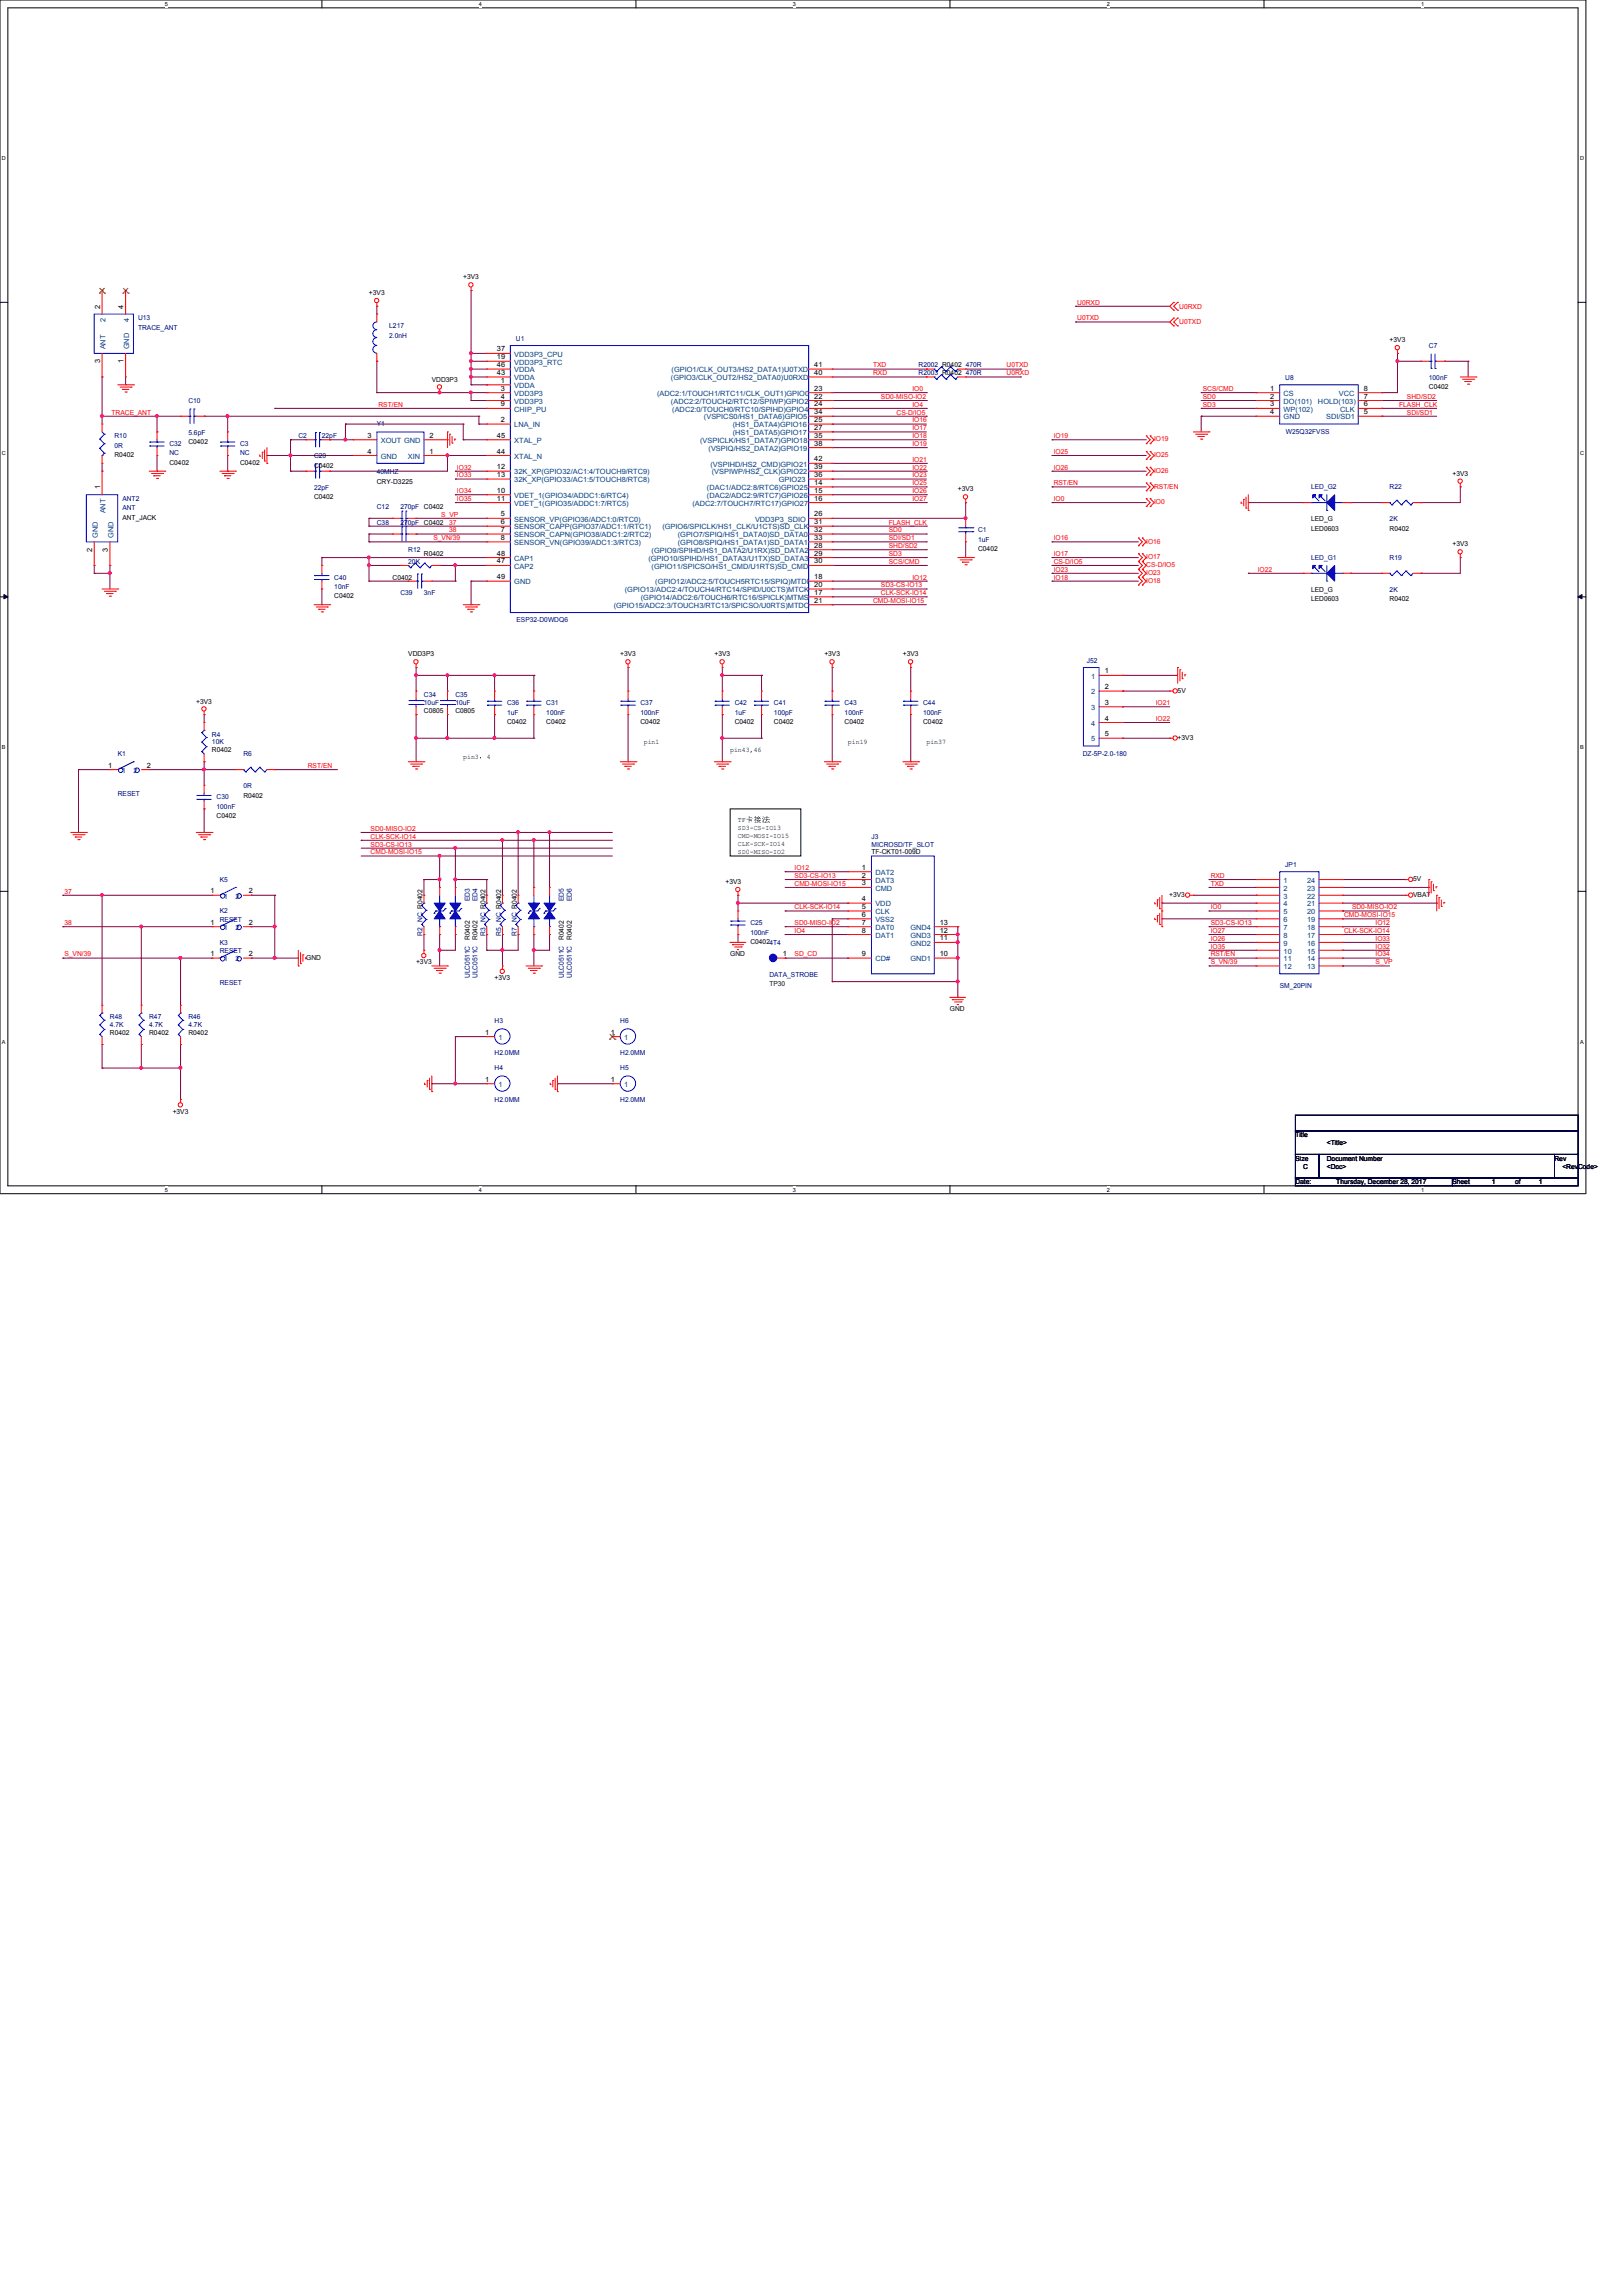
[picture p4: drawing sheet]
<svg xmlns="http://www.w3.org/2000/svg" width="210mm" height="297mm" viewBox="0 0 210 297" stroke-linecap="round" stroke-linejoin="round" font-family="sans-serif">
<defs><g id="words">
<g font-size=".9">
<text x="13" y="39.9" transform="rotate(-90 13 39.9)">2</text>
<text x="16" y="39.9" transform="rotate(-90 16 39.9)">4</text>
<text x="47.8" y="38.2">+3V3</text>
<text x="59.9" y="36.2">+3V3</text>
<text x="13" y="47" transform="rotate(-90 13 47)">3</text>
<text x="16" y="47" transform="rotate(-90 16 47)">1</text>
<text x="64.3" y="45.5">37</text>
<text x="64.3" y="46.5">19</text>
<text x="64.3" y="47.5">46</text>
<text x="105.4" y="47.5">41</text>
<text x="179.8" y="44.3">+3V3</text>
<text x="55.9" y="49.4">VDD3P3</text>
<text x="64.3" y="48.5">43</text>
<text x="64.8" y="50.5">3</text>
<text x="64.8" y="52.6">9</text>
<text x="64.8" y="51.6">4</text>
<text x="64.8" y="49.5">1</text>
<text x="105.4" y="48.5">40</text>
<text x="105.4" y="50.5">23</text>
<text x="105.4" y="51.6">22</text>
<text x="105.4" y="52.6">24</text>
<text x="105.4" y="53.6">34</text>
<text x="164.4" y="50.5">1</text>
<text x="164.4" y="51.6">2</text>
<text x="164.4" y="52.6">3</text>
<text x="164.4" y="53.6">4</text>
<text x="176.5" y="50.5">8</text>
<text x="176.5" y="51.6">7</text>
<text x="176.5" y="52.6">6</text>
<text x="176.5" y="53.6">5</text>
<text x="184.9" y="50.4">C0402</text>
<text x="14.8" y="59.1">R0402</text>
<text x="24.4" y="57.5">C0402</text>
<text x="47.5" y="56.6">3</text>
<text x="47.5" y="58.7">4</text>
<text x="55.6" y="58.7">1</text>
<text x="55.6" y="56.6">2</text>
<text x="64.3" y="56.6">45</text>
<text x="64.3" y="58.7">44</text>
<text x="64.8" y="54.6">2</text>
<text x="105.4" y="54.6">25</text>
<text x="105.4" y="55.6">27</text>
<text x="105.4" y="56.6">35</text>
<text x="105.4" y="57.7">38</text>
<text x="105.4" y="59.7">42</text>
<text x="13" y="63.3" transform="rotate(-90 13 63.3)">1</text>
<text x="21.9" y="60.2">C0402</text>
<text x="31.1" y="60.2">C0402</text>
<text x="40.6" y="64.6">C0402</text>
<text x="40.6" y="60.5">C0402</text>
<text x="48.8" y="62.6">CRY-D3225</text>
<text x="64.3" y="60.7">12</text>
<text x="64.3" y="61.7">13</text>
<text x="64.3" y="63.8">10</text>
<text x="64.3" y="64.8">11</text>
<text x="105.4" y="60.7">39</text>
<text x="105.4" y="61.7">36</text>
<text x="105.4" y="62.7">14</text>
<text x="105.4" y="63.8">15</text>
<text x="105.4" y="64.8">16</text>
<text x="124" y="63.6">+3V3</text>
<text x="188" y="61.6">+3V3</text>
<text x="11.9" y="71.4" transform="rotate(-90 11.9 71.4)">2</text>
<text x="14" y="71.4" transform="rotate(-90 14 71.4)">3</text>
<text x="15.8" y="67.3">ANT_JACK</text>
<text x="54.9" y="71.9">R0402</text>
<text x="64.3" y="71.9">48</text>
<text x="64.8" y="66.8">5</text>
<text x="64.8" y="67.8">6</text>
<text x="64.8" y="68.8">7</text>
<text x="64.8" y="69.9">8</text>
<text x="105.4" y="66.8">26</text>
<text x="105.4" y="67.8">31</text>
<text x="105.4" y="68.8">32</text>
<text x="105.4" y="69.9">33</text>
<text x="105.4" y="70.9">28</text>
<text x="105.4" y="71.9">29</text>
<text x="126.6" y="71.3">C0402</text>
<text x="169.7" y="67.4">LED_G</text>
<text x="169.7" y="68.7">LED0603</text>
<text x="179.8" y="68.7">R0402</text>
<text x="188" y="70.7">+3V3</text>
<text x="43.3" y="77.4">C0402</text>
<text x="50.8" y="75">C0402</text>
<text x="64.3" y="72.9">47</text>
<text x="64.3" y="74.9">49</text>
<text x="105.4" y="72.9">30</text>
<text x="105.4" y="74.9">18</text>
<text x="105.4" y="75.9">20</text>
<text x="105.4" y="77">17</text>
<text x="105.4" y="78">21</text>
<text x="169.7" y="76.6">LED_G</text>
<text x="169.7" y="77.8">LED0603</text>
<text x="179.8" y="77.8">R0402</text>
<text x="52.8" y="84.9">VDD3P3</text>
<text x="80.3" y="84.9">+3V3</text>
<text x="92.5" y="84.9">+3V3</text>
<text x="106.7" y="84.9">+3V3</text>
<text x="116.8" y="84.9">+3V3</text>
<text x="143" y="87.1">1</text>
<text x="143" y="89.2">2</text>
<text x="152.4" y="89.6">5V</text>
<text x="25.4" y="91">+3V3</text>
<text x="54.9" y="92.2">C0805</text>
<text x="58.9" y="92.2">C0805</text>
<text x="65.6" y="93.7">C0402</text>
<text x="70.7" y="93.7">C0402</text>
<text x="82.9" y="93.7">C0402</text>
<text x="95.1" y="93.7">C0402</text>
<text x="100.2" y="93.7">C0402</text>
<text x="109.3" y="93.7">C0402</text>
<text x="119.5" y="93.7">C0402</text>
<text x="143" y="91.2">3</text>
<text x="143" y="93.2">4</text>
<text x="143" y="95.3">5</text>
<text x="152.4" y="95.7">+3V3</text>
<text x="14" y="99.3">1</text>
<text x="19" y="99.3">2</text>
<text x="27.4" y="97.3">R0402</text>
<text x="59.9" y="98.3">pin3，4</text>
<text x="83.3" y="96.2">pin1</text>
<text x="94.5" y="97.2">pin43,46</text>
<text x="109.7" y="96.2">pin19</text>
<text x="119.9" y="96.2">pin37</text>
<text x="28" y="105.9">C0402</text>
<text x="31.5" y="103.2">R0402</text>
<text x="95.5" y="106.4">TF卡卡卡</text>
<text x="95.5" y="107.4">SD3-CS-IO13</text>
<text x="95.5" y="108.4">CMD-MOSI-IO15</text>
<text x="95.5" y="109.4">CLK-SCK-IO14</text>
<text x="95.5" y="110.4">SD0-MISO-IO2</text>
<text x="111.5" y="113.5">2</text>
<text x="111.5" y="112.5">1</text>
<text x="112.8" y="110.5">TF-CKT01-009D</text>
<text x="27.2" y="119.6">1</text>
<text x="27.2" y="115.6">1</text>
<text x="32.2" y="119.6">2</text>
<text x="32.2" y="115.6">2</text>
<text x="93.9" y="114.4">+3V3</text>
<text x="111.5" y="114.6">3</text>
<text x="111.5" y="116.6">4</text>
<text x="111.5" y="117.6">5</text>
<text x="111.5" y="118.6">6</text>
<text x="111.5" y="119.6">7</text>
<text x="121.6" y="119.6">13</text>
<text x="151.3" y="116">+3V3</text>
<text x="182.9" y="116">VBAT</text>
<text x="182.9" y="114">5V</text>
<text x="27.2" y="123.7">1</text>
<text x="32.2" y="123.7">2</text>
<text x="39.6" y="124.2">GND</text>
<text x="53.8" y="124.8">+3V3</text>
<text x="60.8" y="121.6" transform="rotate(-90 60.8 121.6)">R0402</text>
<text x="61.8" y="121.6" transform="rotate(-90 61.8 121.6)">R0402</text>
<text x="73" y="121.6" transform="rotate(-90 73 121.6)">R0402</text>
<text x="74" y="121.6" transform="rotate(-90 74 121.6)">R0402</text>
<text x="94.5" y="123.7">GND</text>
<text x="97.1" y="122.1">C04024T4</text>
<text x="101.3" y="123.7">1</text>
<text x="111.5" y="120.7">8</text>
<text x="111.5" y="123.7">9</text>
<text x="121.6" y="123.7">10</text>
<text x="121.6" y="121.7">11</text>
<text x="121.6" y="120.7">12</text>
<text x="64" y="126.8">+3V3</text>
<text x="122.9" y="130.9">GND</text>
<text x="14.2" y="133.9">R0402</text>
<text x="19.3" y="133.9">R0402</text>
<text x="24.4" y="133.9">R0402</text>
<text x="62.8" y="133.9">1</text>
<text x="79" y="133.9">1</text>
<text x="62.8" y="140">1</text>
<text x="79" y="140">1</text>
<text x="22.4" y="144.1">+3V3</text>
<text x="167.6" y="147.1">Title</text>
<text x="171.7" y="148.1">&lt;Title&gt;</text>
<text x="167.6" y="150.2">Size</text>
<text x="167.6" y="153.2">Date:</text>
<text x="168.7" y="151.2">C</text>
<text x="171.7" y="150.2">Document Number</text>
<text x="171.7" y="151.2">&lt;Doc&gt;</text>
<text x="172.9" y="153.2">Thursday, December 28, 2017</text>
<text x="188" y="153.2">Sheet</text>
<text x="193" y="153.2">1</text>
<text x="196.1" y="153.2">of</text>
<text x="199.1" y="153.2">1</text>
<text x="201.2" y="150.2">Rev</text>
<text x="202.2" y="151.2">&lt;RevCode&gt;</text>
</g>
<g font-size=".9" fill="#004080">
<text x="13.7" y="41.7" transform="rotate(-90 13.7 41.7)">2</text>
<text x="16.7" y="41.7" transform="rotate(-90 16.7 41.7)">4</text>
<text x="13.7" y="45.2" transform="rotate(-90 13.7 45.2)">ANT</text>
<text x="16.7" y="45.2" transform="rotate(-90 16.7 45.2)">GND</text>
<text x="66.5" y="46.1">VDD3P3_CPU</text>
<text x="66.5" y="47.2">VDD3P3_RTC</text>
<text x="66.5" y="51.2">VDD3P3</text>
<text x="66.5" y="53.3">CHIP_PU</text>
<text x="66.5" y="52.2">VDD3P3</text>
<text x="66.5" y="48.2">VDDA</text>
<text x="66.5" y="49.2">VDDA</text>
<text x="66.5" y="50.2">VDDA</text>
<text x="85" y="51.2">(ADC2:1/TOUCH1/RTC11/CLK_OUT1)GPIO0</text>
<text x="86.8" y="49.2">(GPIO3/CLK_OUT2/HS2_DATA0)U0RXD</text>
<text x="86.8" y="52.2">(ADC2:2/TOUCH2/RTC12/SPIWP)GPIO2</text>
<text x="86.9" y="48.2">(GPIO1/CLK_OUT3/HS2_DATA1)U0TXD</text>
<text x="87" y="53.3">(ADC2:0/TOUCH0/RTC10/SPIHD)GPIO4</text>
<text x="166.1" y="51.2">CS</text>
<text x="166.1" y="52.2">DO(101)</text>
<text x="166.1" y="53.3">WP(102)</text>
<text x="170.6" y="52.2">HOLD(103)</text>
<text x="173.3" y="51.2">VCC</text>
<text x="173.4" y="53.3">CLK</text>
<text x="49.3" y="57.3">XOUT GND</text>
<text x="49.3" y="59.4">GND</text>
<text x="52.8" y="59.4">XIN</text>
<text x="66.5" y="55.3">LNA_IN</text>
<text x="66.5" y="57.3">XTAL_P</text>
<text x="66.5" y="59.4">XTAL_N</text>
<text x="90.6" y="57.3">(VSPICLK/HS1_DATA7)GPIO18</text>
<text x="91.1" y="54.3">(VSPICS0/HS1_DATA6)GPIO5</text>
<text x="91.7" y="58.3">(VSPIQ/HS2_DATA2)GPIO19</text>
<text x="94.8" y="55.3">(HS1_DATA4)GPIO16</text>
<text x="94.8" y="56.3">(HS1_DATA5)GPIO17</text>
<text x="166.1" y="54.3">GND</text>
<text x="171.6" y="54.3">SDI/SD1</text>
<text x="66.5" y="61.4">32K_XP(GPIO32/AC1:4/TOUCH9/RTC9)</text>
<text x="66.5" y="62.4">32K_XP(GPIO33/AC1:5/TOUCH8/RTC8)</text>
<text x="66.5" y="64.4">VDET_1(GPIO34/ADDC1:6/RTC4)</text>
<text x="66.5" y="65.4">VDET_1(GPIO35/ADDC1:7/RTC5)</text>
<text x="89.6" y="65.4">(ADC2:7/TOUCH7/RTC17)GPIO27</text>
<text x="91.5" y="63.4">(DAC1/ADC2:8/RTC6)GPIO25</text>
<text x="91.5" y="64.4">(DAC2/ADC2:9/RTC7)GPIO26</text>
<text x="91.9" y="60.4">(VSPIHD/HS2_CMD)GPIO21</text>
<text x="92.1" y="61.4">(VSPIWP/HS2_CLK)GPIO22</text>
<text x="100.8" y="62.4">GPIO23</text>
<text x="12.7" y="69.6" transform="rotate(-90 12.7 69.6)">GND</text>
<text x="13.7" y="66.4" transform="rotate(-90 13.7 66.4)">ANT</text>
<text x="14.7" y="69.6" transform="rotate(-90 14.7 69.6)">GND</text>
<text x="66.5" y="67.5">SENSOR_VP(GPIO36/ADC1:0/RTC0)</text>
<text x="66.5" y="68.5">SENSOR_CAPP(GPIO37/ADC1:1/RTC1)</text>
<text x="66.5" y="69.5">SENSOR_CAPN(GPIO38/ADC1:2/RTC2)</text>
<text x="66.5" y="70.5">SENSOR_VN(GPIO39/ADC1:3/RTC3)</text>
<text x="84.3" y="71.5">(GPIO9/SPIHD/HS1_DATA2/U1RX)SD_DATA2</text>
<text x="85.7" y="68.5">(GPIO6/SPICLK/HS1_CLK/U1CTS)SD_CLK</text>
<text x="87.7" y="69.5">(GPIO7/SPIQ/HS1_DATA0)SD_DATA0</text>
<text x="87.7" y="70.5">(GPIO8/SPIQ/HS1_DATA1)SD_DATA1</text>
<text x="97.7" y="67.5">VDD3P3_SDIO</text>
<text x="66.5" y="72.6">CAP1</text>
<text x="66.5" y="73.6">CAP2</text>
<text x="66.5" y="75.6">GND</text>
<text x="80.9" y="76.6">(GPIO13/ADC2:4/TOUCH4/RTC14/SPID/U0CTS)MTCK</text>
<text x="82.9" y="77.6">(GPIO14/ADC2:6/TOUCH6/RTC16/SPICLK)MTMS</text>
<text x="83.9" y="72.6">(GPIO10/SPIHD/HS1_DATA3/U1TX)SD_DATA3</text>
<text x="84.3" y="73.6">(GPIO11/SPICSO/HS1_CMD/U1RTS)SD_CMD</text>
<text x="84.8" y="75.6">(GPIO12/ADC2:5/TOUCH5RTC15/SPIQ)MTDI</text>
<text x="79.4" y="78.7">(GPIO15/ADC2:3/TOUCH3/RTC13/SPICSO/U0RTS)MTDO</text>
<text x="141.2" y="87.8">1</text>
<text x="141.2" y="89.8">2</text>
<text x="141.2" y="91.9">3</text>
<text x="141.2" y="93.9">4</text>
<text x="141.2" y="95.9">5</text>
<text x="15.7" y="100">1</text>
<text x="17.3" y="100">2</text>
<text x="113.3" y="113.2">DAT2</text>
<text x="29" y="116.2">1</text>
<text x="30.5" y="116.2">2</text>
<text x="113.3" y="114.2">DAT3</text>
<text x="113.3" y="115.2">CMD</text>
<text x="113.3" y="117.3">VDD</text>
<text x="113.3" y="118.3">CLK</text>
<text x="113.3" y="119.3">VSS2</text>
<text x="166.1" y="114.2">1</text>
<text x="166.1" y="115.2">2</text>
<text x="166.1" y="116.2">3</text>
<text x="166.1" y="117.3">4</text>
<text x="166.1" y="118.3">5</text>
<text x="166.1" y="119.3">6</text>
<text x="169.2" y="119.3">19</text>
<text x="169.2" y="118.3">20</text>
<text x="169.2" y="117.3">21</text>
<text x="169.2" y="116.2">22</text>
<text x="169.2" y="115.2">23</text>
<text x="169.2" y="114.2">24</text>
<text x="29" y="124.4">1</text>
<text x="29" y="120.3">1</text>
<text x="30.5" y="124.4">2</text>
<text x="30.5" y="120.3">2</text>
<text x="113.3" y="120.3">DAT0</text>
<text x="113.3" y="121.3">DAT1</text>
<text x="113.3" y="124.4">CD#</text>
<text x="117.8" y="124.4">GND1</text>
<text x="117.8" y="122.3">GND2</text>
<text x="117.8" y="121.3">GND3</text>
<text x="117.8" y="120.3">GND4</text>
<text x="166.1" y="120.3">7</text>
<text x="166.1" y="121.3">8</text>
<text x="166.1" y="122.3">9</text>
<text x="166.1" y="123.4">10</text>
<text x="166.1" y="124.4">11</text>
<text x="166.1" y="125.4">12</text>
<text x="169.2" y="123.4">15</text>
<text x="169.2" y="122.3">16</text>
<text x="169.2" y="121.3">17</text>
<text x="169.2" y="120.3">18</text>
<text x="169.2" y="125.4">13</text>
<text x="169.2" y="124.4">14</text>
<text x="64.5" y="134.5">1</text>
<text x="80.8" y="134.5">1</text>
<text x="64.5" y="140.6">1</text>
<text x="80.8" y="140.6">1</text>
</g>
<g font-size=".9" fill="#000080">
<text x="17.9" y="41.4">U13</text>
<text x="17.9" y="42.7">TRACE_ANT</text>
<text x="50.4" y="42.5">L217</text>
<text x="50.4" y="43.7">2.0nH</text>
<text x="66.8" y="44.1">U1</text>
<text x="118.9" y="47.5">R2002 R0402</text>
<text x="125" y="47.5">470R</text>
<text x="184.9" y="45">C7</text>
<text x="24.4" y="52.1">C10</text>
<text x="118.9" y="48.6">R2003 R0402</text>
<text x="125" y="48.6">470R</text>
<text x="166.3" y="49.1">U8</text>
<text x="184.9" y="49.1">100nF</text>
<text x="14.8" y="56.7">R10</text>
<text x="14.8" y="57.9">0R</text>
<text x="21.9" y="57.7">C32</text>
<text x="21.9" y="58.9">NC</text>
<text x="24.4" y="56.3">5.6pF</text>
<text x="31.1" y="57.7">C3</text>
<text x="31.1" y="58.9">NC</text>
<text x="38.6" y="56.7">C2</text>
<text x="40.6" y="59.2">C20</text>
<text x="41.7" y="56.7">22pF</text>
<text x="48.8" y="55.2">Y1</text>
<text x="166.4" y="56.1">W25Q32FVSS</text>
<text x="15.8" y="64.8">ANT2</text>
<text x="40.6" y="63.4">22pF</text>
<text x="48.8" y="65.8">C12</text>
<text x="48.8" y="61.3">40MHZ</text>
<text x="51.8" y="65.8">270pF C0402</text>
<text x="169.7" y="63.3">LED_G2</text>
<text x="179.8" y="63.3">R22</text>
<text x="15.8" y="66">ANT</text>
<text x="48.8" y="67.9">C38</text>
<text x="51.8" y="67.9">270pF C0402</text>
<text x="52.8" y="71.4">R12</text>
<text x="126.6" y="68.9">C1</text>
<text x="126.6" y="70.1">1uF</text>
<text x="179.8" y="67.4">2K</text>
<text x="43.3" y="75">C40</text>
<text x="43.3" y="76.2">10nF</text>
<text x="51.8" y="77">C39</text>
<text x="52.8" y="72.9">20K</text>
<text x="54.9" y="77">3nF</text>
<text x="169.7" y="72.4">LED_G1</text>
<text x="179.8" y="72.4">R19</text>
<text x="179.8" y="76.6">2K</text>
<text x="66.8" y="80.5">ESP32-D0WDQ6</text>
<text x="140.6" y="85.7">J52</text>
<text x="27.4" y="95.3">R4</text>
<text x="54.9" y="90.2">C34</text>
<text x="54.9" y="91.2">10uF</text>
<text x="58.9" y="90.2">C35</text>
<text x="58.9" y="91.2">10uF</text>
<text x="65.6" y="91.2">C36</text>
<text x="65.6" y="92.5">1uF</text>
<text x="70.7" y="91.2">C31</text>
<text x="70.7" y="92.5">100nF</text>
<text x="82.9" y="91.2">C37</text>
<text x="82.9" y="92.5">100nF</text>
<text x="95.1" y="91.2">C42</text>
<text x="95.1" y="92.5">1uF</text>
<text x="100.2" y="91.2">C41</text>
<text x="100.2" y="92.5">100pF</text>
<text x="109.3" y="91.2">C43</text>
<text x="109.3" y="92.5">100nF</text>
<text x="119.5" y="91.2">C44</text>
<text x="119.5" y="92.5">100nF</text>
<text x="15.2" y="97.8">K1</text>
<text x="27.4" y="96.3">10K</text>
<text x="31.5" y="97.8">R6</text>
<text x="31.5" y="102">0R</text>
<text x="140.1" y="97.7">DZ-5P-2.0-180</text>
<text x="15.2" y="103">RESET</text>
<text x="28" y="103.4">C30</text>
<text x="28" y="104.6">100nF</text>
<text x="112.8" y="108.5">J3</text>
<text x="112.8" y="109.5">MICROSD/TF_SLOT</text>
<text x="166.3" y="112.1">JP1</text>
<text x="28.4" y="118.2">K2</text>
<text x="28.4" y="119.3">RESET</text>
<text x="28.4" y="114.1">K5</text>
<text x="54.7" y="119.3" transform="rotate(-90 54.7 119.3)">NC R0402</text>
<text x="60.8" y="116.6" transform="rotate(-90 60.8 116.6)">ED3</text>
<text x="61.8" y="116.6" transform="rotate(-90 61.8 116.6)">ED4</text>
<text x="62.8" y="119.3" transform="rotate(-90 62.8 119.3)">NC R0402</text>
<text x="64.9" y="119.3" transform="rotate(-90 64.9 119.3)">NC R0402</text>
<text x="66.9" y="119.3" transform="rotate(-90 66.9 119.3)">NC R0402</text>
<text x="73" y="116.6" transform="rotate(-90 73 116.6)">ED5</text>
<text x="74" y="116.6" transform="rotate(-90 74 116.6)">ED6</text>
<text x="97.1" y="119.7">C25</text>
<text x="28.4" y="122.2">K3</text>
<text x="28.4" y="123.3">RESET</text>
<text x="54.7" y="121.1" transform="rotate(-90 54.7 121.1)">R2</text>
<text x="62.8" y="121.1" transform="rotate(-90 62.8 121.1)">R3</text>
<text x="64.9" y="121.1" transform="rotate(-90 64.9 121.1)">R5</text>
<text x="66.9" y="121.1" transform="rotate(-90 66.9 121.1)">R7</text>
<text x="97.1" y="120.9">100nF</text>
<text x="14.2" y="131.9">R48</text>
<text x="19.3" y="131.9">R47</text>
<text x="24.4" y="131.9">R46</text>
<text x="28.4" y="127.4">RESET</text>
<text x="60.8" y="126.6" transform="rotate(-90 60.8 126.6)">ULC0511C</text>
<text x="61.8" y="126.6" transform="rotate(-90 61.8 126.6)">ULC0511C</text>
<text x="73" y="126.6" transform="rotate(-90 73 126.6)">ULC0511C</text>
<text x="74" y="126.6" transform="rotate(-90 74 126.6)">ULC0511C</text>
<text x="99.6" y="126.4">DATA_STROBE</text>
<text x="165.6" y="127.8">SM_20PIN</text>
<text x="14.2" y="132.9">4.7K</text>
<text x="19.3" y="132.9">4.7K</text>
<text x="24.4" y="132.9">4.7K</text>
<text x="64" y="132.4">H3</text>
<text x="64" y="136.5">H2.0MM</text>
<text x="80.3" y="132.4">H6</text>
<text x="80.3" y="136.5">H2.0MM</text>
<text x="64" y="138.5">H4</text>
<text x="64" y="142.6">H2.0MM</text>
<text x="80.3" y="138.5">H5</text>
<text x="80.3" y="142.6">H2.0MM</text>
</g>
<g font-size=".9" fill="#f00">
<text x="139.4" y="41.4">U0TXD</text>
<text x="139.4" y="39.4">U0RXD</text>
<text x="152.6" y="39.9">U0RXD</text>
<text x="152.6" y="42">U0TXD</text>
<text x="113" y="47.5">TXD</text>
<text x="130.3" y="47.5">U0TXD</text>
<text x="14.4" y="53.6">TRACE_ANT</text>
<text x="49" y="52.6">RST/EN</text>
<text x="113" y="48.6">RXD</text>
<text x="114" y="51.6">SD0-MISO-IO2</text>
<text x="116" y="53.6">CS-D/IO5</text>
<text x="118.1" y="50.6">IO0</text>
<text x="118.1" y="52.6">IO4</text>
<text x="130.3" y="48.6">U0RXD</text>
<text x="155.7" y="52.6">SD3</text>
<text x="155.7" y="51.6">SD0</text>
<text x="155.7" y="50.6">SCS/CMD</text>
<text x="181.1" y="52.6">FLASH_CLK</text>
<text x="182.1" y="53.6">SDI/SD1</text>
<text x="182.1" y="51.6">SHD/SD2</text>
<text x="118.1" y="59.7">IO21</text>
<text x="118.1" y="57.7">IO19</text>
<text x="118.1" y="56.7">IO18</text>
<text x="118.1" y="55.7">IO17</text>
<text x="118.1" y="54.7">IO16</text>
<text x="136.4" y="58.7">IO25</text>
<text x="136.4" y="56.7">IO19</text>
<text x="149.4" y="59.1">IO25</text>
<text x="149.4" y="57.1">IO19</text>
<text x="59.1" y="64.8">IO35</text>
<text x="59.1" y="63.8">IO34</text>
<text x="59.1" y="61.8">IO33</text>
<text x="59.1" y="60.7">IO32</text>
<text x="118.1" y="64.8">IO27</text>
<text x="118.1" y="63.8">IO26</text>
<text x="118.1" y="62.8">IO25</text>
<text x="118.1" y="60.7">IO22</text>
<text x="118.1" y="61.8">IO23</text>
<text x="136.4" y="60.7">IO26</text>
<text x="136.4" y="64.8">IO0</text>
<text x="136.4" y="62.8">RST/EN</text>
<text x="149.4" y="61.2">IO26</text>
<text x="149.4" y="65.2">IO0</text>
<text x="149.4" y="63.2">RST/EN</text>
<text x="56.1" y="69.9">S_VN/39</text>
<text x="57.1" y="66.8">S_VP</text>
<text x="58.1" y="68.9">38</text>
<text x="58.1" y="67.9">37</text>
<text x="115" y="71.9">SD3</text>
<text x="115" y="70.9">SHD/SD2</text>
<text x="115" y="69.9">SDI/SD1</text>
<text x="115" y="68.9">SD0</text>
<text x="115" y="67.9">FLASH_CLK</text>
<text x="136.4" y="71.9">IO17</text>
<text x="136.4" y="69.9">IO16</text>
<text x="148.3" y="70.3">IO16</text>
<text x="114" y="76">SD3-CS-IO13</text>
<text x="114" y="77">CLK-SCK-IO14</text>
<text x="115" y="72.9">SCS/CMD</text>
<text x="118.1" y="75">IO12</text>
<text x="136.4" y="75">IO18</text>
<text x="136.4" y="74">IO23</text>
<text x="136.4" y="72.9">CS-D/IO5</text>
<text x="148.3" y="72.3">IO17</text>
<text x="148.3" y="73.4">CS-D/IO5</text>
<text x="148.3" y="74.4">IO23</text>
<text x="148.3" y="75.4">IO18</text>
<text x="162.8" y="74">IO22</text>
<text x="113" y="78">CMD-MOSI-IO15</text>
<text x="149.6" y="91.2">IO21</text>
<text x="149.6" y="93.3">IO22</text>
<text x="39.8" y="99.4">RST/EN</text>
<text x="48" y="107.5">SD0-MISO-IO2</text>
<text x="48" y="109.5">SD3-CS-IO13</text>
<text x="48" y="108.5">CLK-SCK-IO14</text>
<text x="48" y="110.5">CMD-MOSI-IO15</text>
<text x="102.8" y="113.6">SD3-CS-IO13</text>
<text x="102.8" y="112.6">IO12</text>
<text x="156.7" y="113.6">RXD</text>
<text x="8.3" y="119.7">38</text>
<text x="8.3" y="115.6">37</text>
<text x="102.8" y="114.6">CMD-MOSI-IO15</text>
<text x="102.8" y="117.6">CLK-SCK-IO14</text>
<text x="102.8" y="119.7">SD0-MISO-IO2</text>
<text x="156.7" y="119.7">SD3-CS-IO13</text>
<text x="156.7" y="117.6">IO0</text>
<text x="156.7" y="114.6">TXD</text>
<text x="173.9" y="118.7">CMD-MOSI-IO15</text>
<text x="175" y="117.6">SD0-MISO-IO2</text>
<text x="178" y="119.7">IO12</text>
<text x="8.3" y="123.7">S_VN/39</text>
<text x="102.8" y="123.7">SD_CD</text>
<text x="102.8" y="120.7">IO4</text>
<text x="156.7" y="124.8">S_VN/39</text>
<text x="156.7" y="123.7">RST/EN</text>
<text x="156.7" y="122.7">IO35</text>
<text x="156.7" y="120.7">IO27</text>
<text x="156.7" y="121.7">IO26</text>
<text x="173.9" y="120.7">CLK-SCK-IO14</text>
<text x="178" y="124.8">S_VP</text>
<text x="178" y="123.7">IO34</text>
<text x="178" y="122.7">IO32</text>
<text x="178" y="121.7">IO33</text>
</g>
<text font-size=".9" fill="#004000" x="99.6" y="127.6">TP30</text>
<g font-size=".7">
<text x="21.3" y=".8">5</text>
<text x="62" y=".8">4</text>
<text x="102.6" y=".8">3</text>
<text x="143.3" y=".8">2</text>
<text x="183.9" y=".8">1</text>
<text x=".3" y="20.7">D</text>
<text x="204.5" y="20.7">D</text>
<text x=".3" y="58.8">C</text>
<text x="204.5" y="58.8">C</text>
<text x=".3" y="96.9">B</text>
<text x="204.5" y="96.9">B</text>
<text x=".3" y="135">A</text>
<text x="204.5" y="135">A</text>
<text x="21.3" y="154.2">5</text>
<text x="62" y="154.2">4</text>
<text x="102.6" y="154.2">3</text>
<text x="143.3" y="154.2">2</text>
<text x="183.9" y="154.2">1</text>
</g>
</g></defs>
<path d="M0 0h205.2v154.4h-205.2zM1 1h203.2v152.4h-203.2z" fill="none" stroke="#000" stroke-width=".13"/>
<g fill="#fff">
<path d="M21.3 .1h.4v.8h-.4z"/>
<path d="M21.3 153.5h.4v.8h-.4z"/>
</g>
<path d="M41.7 0v1M41.7 153.4v1" fill="none" stroke="#000" stroke-width=".13"/>
<g fill="#fff">
<path d="M62 .1h.4v.8h-.4z"/>
<path d="M62 153.5h.4v.8h-.4z"/>
</g>
<path d="M82.3 0v1M82.3 153.4v1" fill="none" stroke="#000" stroke-width=".13"/>
<g fill="#fff">
<path d="M102.6 .1h.4v.8h-.4z"/>
<path d="M102.6 153.5h.4v.8h-.4z"/>
</g>
<path d="M122.9 0v1M122.9 153.4v1" fill="none" stroke="#000" stroke-width=".13"/>
<g fill="#fff">
<path d="M143.3 .1h.3v.8h-.3z"/>
<path d="M143.3 153.5h.3v.8h-.3z"/>
</g>
<path d="M163.6 0v1M163.6 153.4v1" fill="none" stroke="#000" stroke-width=".13"/>
<g fill="#fff">
<path d="M183.9 .1h.4v.8h-.4z"/>
<path d="M183.9 153.5h.4v.8h-.4z"/>
<path d="M.3 20.1h.5v.8h-.5z"/>
<path d="M204.5 20.1h.5v.8h-.5z"/>
<path d="M.3 58.2h.5v.8h-.5z"/>
<path d="M204.5 58.2h.5v.8h-.5z"/>
</g>
<path d="M0 39.1h1M204.2 39.1h1" fill="none" stroke="#000" stroke-width=".13"/>
<g fill="#fff">
<path d="M.3 96.3h.4v.8h-.4z"/>
<path d="M204.5 96.3h.4v.8h-.4z"/>
</g>
<path d="M0 77.2h1M.5 76.9l.5 .3-.5 .3zM204.2 77.2l.5-.3v.6zM204.2 77.2h1" fill="none" stroke="#000" stroke-width=".13"/>
<path d="M.5 76.9l.5 .3-.5 .3zM204.2 77.2l.5-.3v.6z" fill="#000"/>
<g fill="#fff">
<path d="M.3 134.4h.4v.8h-.4z"/>
<path d="M204.5 134.4h.4v.8h-.4z"/>
</g>
<path d="M0 115.3h1M94.5 104.6h9.1v6.1h-9.1zM204.2 115.3h1" fill="none" stroke="#000" stroke-width=".13"/>
<g fill="none" stroke="#800040" stroke-width=".13">
<path d="M13.2 53.8h.1M13.2 53.8v1.1M13.2 59.9v1.1M125 47.8h7.1M125 48.8h7.1M132.1 47.8h.1M132.1 48.8h.1M155.4 53.8h.1M155.4 52.8h.1M155.4 51.8h.1M155.4 50.8h.1M155.4 53.8h7.2"/>
<path d="M155.4 53.8v2.1M155.4 52.8h7.2M155.4 51.8h7.2M155.4 50.8h7.2M178.8 53.8h.1M178.8 52.8h.1M178.8 51.8h.1M178.8 50.8h.1M178.8 53.8h7.1M178.8 52.8h7.1M178.8 51.8h7.1M180.8 46.7h.1"/>
<path d="M180.8 46.7v4.1h-2M186.9 46.7h.1M186.9 46.7h3.1M190 46.7h.1M190 46.7v2.1M13.2 61h.1M47.8 68.1h.1M47.8 68.1h15.2M53.8 69.1h.1M53.8 69.1h9.2M53.8 67.1h9.2M63 67.1h.1"/>
</g>
<path d="M180.7 46.6h.3v.2l-.2 .1-.1-.1z" fill-rule="evenodd" fill="#f0f"/>
<path d="M180.7 46.6h.3v.2l-.2 .1-.1-.1z" fill="none" stroke="#f0f" stroke-width=".13"/>
<path d="M16.3 49.8h.1M16.3 48.8v1M61 51.8h.1M61 50.8h.1M61 45.7h.1M61 51.8h2M61 50.8v1M61 45.7h2M180.8 46.7h.1M180.8 45.7h.1M180.8 46.7h3.1M180.8 45.7v1" fill="none" stroke="#800040" stroke-width=".13"/>
<path d="M60.8 45.6h.3v.2l-.2 .1-.1-.1z" fill-rule="evenodd" fill="#f0f"/>
<path d="M60.8 45.6h.3v.2l-.2 .1-.1-.1z" fill="none" stroke="#f0f" stroke-width=".13"/>
<path d="M61 46.7h.1M61 47.8h.1M61 48.8h.1M61 46.7h2M61 47.8h2M61 48.8h2M61 47.8v1" fill="none" stroke="#800040" stroke-width=".13"/>
<path d="M60.8 47.6h.3v.2l-.2 .1-.1-.1z" fill-rule="evenodd" fill="#f0f"/>
<path d="M60.8 47.6h.3v.2l-.2 .1-.1-.1z" fill="none" stroke="#f0f" stroke-width=".13"/>
<path d="M35.6 52.8h.1M35.6 52.8h27.4M57.9 58.9h.1M57.9 58.9h5.1M61 50.8h.1M61 50.8h2" fill="none" stroke="#800040" stroke-width=".13"/>
<path d="M57.8 58.8h.2v.2l-.1 .1-.1-.1z" fill-rule="evenodd" fill="#f0f"/>
<path d="M57.8 58.8h.2v.2l-.1 .1-.1-.1z" fill="none" stroke="#f0f" stroke-width=".13"/>
<path d="M44.7 54.9h.1M44.7 56.9h.1M44.7 56.9h1M44.7 54.9h15.2M44.7 54.9v2M59.9 56.9h.1M59.9 54.9h.1M59.9 56.9h3.1M59.9 54.9v2" fill="none" stroke="#800040" stroke-width=".13"/>
<path d="M44.5 56.7h.3v.3l-.1 .1-.2-.1z" fill-rule="evenodd" fill="#f0f"/>
<path d="M44.5 56.7h.3v.3l-.1 .1-.2-.1z" fill="none" stroke="#f0f" stroke-width=".13"/>
<path d="M37.6 58.9h.1M37.6 56.9h.1M37.6 58.9h8.1M37.6 56.9h2M37.6 58.9v2.1" fill="none" stroke="#800040" stroke-width=".13"/>
<path d="M37.4 58.8h.3v.2l-.2 .1-.1-.1z" fill-rule="evenodd" fill="#f0f"/>
<path d="M37.4 58.8h.3v.2l-.2 .1-.1-.1z" fill="none" stroke="#f0f" stroke-width=".13"/>
<g fill="none" stroke="#800040" stroke-width=".13">
<path d="M29.5 53.8h.1M29.5 53.8h32.5M34.5 58.9h.1M37.6 56.9h.1M37.6 56.9v2h-3.1M42.7 56.9h.1M42.7 56.9h2M57.9 58.9h.1M57.9 58.9v2.1h-15.2M62 54.9h.1M62 53.8h.1M62 54.9h1"/>
<path d="M62 53.8v1.1M37.6 61h.1M37.6 61h2M42.7 61h.1"/>
</g>
<path d="M29.3 53.7h.3v.2l-.2 .1-.1-.1z" fill-rule="evenodd" fill="#f0f"/>
<path d="M29.3 53.7h.3v.2l-.2 .1-.1-.1z" fill="none" stroke="#f0f" stroke-width=".13"/>
<path d="M20.3 53.8h.1M20.3 55.9h.1M20.3 53.8h3.1M20.3 53.8v2.1" fill="none" stroke="#800040" stroke-width=".13"/>
<path d="M20.2 53.7h.2v.2l-.1 .1-.1-.1z" fill-rule="evenodd" fill="#f0f"/>
<path d="M20.2 53.7h.2v.2l-.1 .1-.1-.1z" fill="none" stroke="#f0f" stroke-width=".13"/>
<g fill="none" stroke="#800040" stroke-width=".13">
<path d="M13.2 53.8h.1M13.2 48.8h.1M13.2 53.8h7.1M13.2 48.8v5M20.3 58.9v2.1M26.4 53.8h.1M26.4 53.8h3.1M29.5 53.8h.1M29.5 53.8v2.1M29.5 58.9v2.1M107.7 59.9h12.2M119.9 59.9h.1"/>
<path d="M20.3 61h.1M29.5 61h.1"/>
</g>
<path d="M13 53.7h.3v.2l-.1 .1-.2-.1z" fill-rule="evenodd" fill="#f0f"/>
<path d="M13 53.7h.3v.2l-.1 .1-.2-.1z" fill="none" stroke="#f0f" stroke-width=".13"/>
<g fill="none" stroke="#800040" stroke-width=".13">
<path d="M47.8 67.1h.1M47.8 70.1h.1M47.8 69.1h.1M47.8 72.1h.1M47.8 67.1v1M47.8 69.1v1M47.8 67.1h3M47.8 70.1h15.2M47.8 69.1h3M47.8 72.1h15.2M50.8 67.1h.1M50.8 69.1h.1"/>
<path d="M58.9 73.2h.1M58.9 73.2h4.1"/>
</g>
<path d="M47.6 72h.3v.2l-.2 .1-.1-.1z" fill-rule="evenodd" fill="#f0f"/>
<path d="M47.6 72h.3v.2l-.2 .1-.1-.1z" fill="none" stroke="#f0f" stroke-width=".13"/>
<path d="M47.8 73.2h.1M47.8 72.1v1.1M47.8 73.2h4M51.8 73.2h.1" fill="none" stroke="#800040" stroke-width=".13"/>
<path d="M47.6 73h.3v.2l-.2 .1-.1-.1z" fill-rule="evenodd" fill="#f0f"/>
<path d="M47.6 73h.3v.2l-.2 .1-.1-.1z" fill="none" stroke="#f0f" stroke-width=".13"/>
<path d="M47.8 75.2h.1M47.8 73.2h.1M47.8 75.2h5M47.8 73.2v2M55.9 75.2h3M58.9 75.2h.1M58.9 73.2h.1M58.9 73.2v2" fill="none" stroke="#800040" stroke-width=".13"/>
<path d="M58.8 73h.2v.2l-.1 .1-.1-.1z" fill-rule="evenodd" fill="#f0f"/>
<path d="M58.8 73h.2v.2l-.1 .1-.1-.1z" fill="none" stroke="#f0f" stroke-width=".13"/>
<g fill="none" stroke="#800040" stroke-width=".13">
<path d="M41.7 72.1h.1M41.7 78.2h.1M41.7 72.1h6.1M41.7 72.1v1.1M41.7 76.2v2M56.9 73.2h.1M56.9 73.2h2M61 75.2h.1M61 78.2h.1M61 75.2h2M61 75.2v3M107.7 73.2h12.2"/>
<path d="M107.7 72.1h12.2M107.7 76.2h12.2M107.7 71.1h12.2M107.7 70.1h12.2M107.7 69.1h12.2M107.7 68.1h12.2M107.7 67.1h17.3M119.9 76.2h.1M119.9 73.2h.1M119.9 72.1h.1M119.9 71.1h.1M119.9 70.1h.1"/>
<path d="M119.9 69.1h.1M119.9 68.1h.1M125 67.1h.1"/>
</g>
<path d="M124.8 66.9h.3v.3h-.2h-.1z" fill-rule="evenodd" fill="#f0f"/>
<path d="M124.8 66.9h.3v.3h-.2h-.1z" fill="none" stroke="#f0f" stroke-width=".13"/>
<g fill="none" stroke="#800040" stroke-width=".13">
<path d="M61 47.8h.1M61 46.7h.1M61 45.7v2.1M107.7 57.9h12.2M107.7 53.8h12.2M107.7 48.8h12.2M107.7 50.8h12.2M107.7 52.8h12.2M107.7 51.8h12.2M119.9 57.9h.1M119.9 53.8h.1M119.9 48.8h.1"/>
<path d="M119.9 50.8h.1M119.9 52.8h.1M119.9 51.8h.1M58.9 65h.1M58.9 64h.1M58.9 62h.1M58.9 61h.1M58.9 65h4.1M58.9 64h4.1M58.9 61h4.1M58.9 62h4.1M107.7 65h12.2"/>
<path d="M107.7 64h12.2M107.7 63h12.2M107.7 61h12.2M107.7 75.2h12.2M107.7 77.2h12.2M119.9 65h.1M119.9 64h.1M119.9 63h.1M119.9 61h.1M119.9 75.2h.1M119.9 77.2h.1M125 65h.1"/>
<path d="M125 72.1h.1M125 65v2.1M125 70.1v2"/>
</g>
<path d="M60.8 46.6h.3v.2l-.2 .1-.1-.1z" fill-rule="evenodd" fill="#f0f"/>
<path d="M60.8 46.6h.3v.2l-.2 .1-.1-.1z" fill="none" stroke="#f0f" stroke-width=".13"/>
<g fill="none" stroke="#800040" stroke-width=".13">
<path d="M61 37.6h.1M61 37.6v8.1M136.1 61h.1M136.1 61h12.2M145.3 91.4h.1M145.3 93.5h.1M145.3 95.5h.1M145.3 87.4h.1M145.3 89.4h.1M145.3 91.4h6.1M145.3 93.5h6.1M145.3 95.5h6.1"/>
<path d="M145.3 87.4h7.1M145.3 89.4h6.1M54.9 113.8h.1M54.9 113.8v2M56.9 110.7h.1M56.9 110.7v3.1h-2M58.9 113.8h.1M58.9 109.7h.1M58.9 113.8h4.1M58.9 109.7v4.1M63 113.8h.1M63 113.8v2"/>
<path d="M65 108.7h.1M65 108.7v7.1M67.1 107.7h.1M67.1 107.7v8.1M54.9 120.9h.1M54.9 120.9v2M56.9 120.9h.1M56.9 120.9v2M63 120.9h.1M63 120.9v2M69.1 120.9h.1M69.1 120.9v2"/>
</g>
<path d="M66.9 107.5h.3v.3l-.2 .1-.1-.1z" fill-rule="evenodd" fill="#f0f"/>
<path d="M66.9 107.5h.3v.3l-.2 .1-.1-.1z" fill="none" stroke="#f0f" stroke-width=".13"/>
<path d="M65 122.9h.1M65 122.9v2.1M67.1 120.9h.1M67.1 120.9v2h-2.1" fill="none" stroke="#800040" stroke-width=".13"/>
<path d="M64.9 122.8h.2v.2l-.1 .1-.1-.1z" fill-rule="evenodd" fill="#f0f"/>
<path d="M64.9 122.8h.2v.2l-.1 .1-.1-.1z" fill="none" stroke="#f0f" stroke-width=".13"/>
<path d="M65 108.7h.1M65 108.7h4.1M69.1 108.7h.1M69.1 108.7v6.1M71.1 107.7h.1M71.1 107.7v7.1" fill="none" stroke="#800040" stroke-width=".13"/>
<path d="M71 107.5h.2v.3l-.1 .1-.1-.1z" fill-rule="evenodd" fill="#f0f"/>
<path d="M71 107.5h.2v.3l-.1 .1-.1-.1z" fill="none" stroke="#f0f" stroke-width=".13"/>
<path d="M67.1 107.7h.1M67.1 107.7h4M69.1 122.9h.1M69.1 122.9v2.1" fill="none" stroke="#800040" stroke-width=".13"/>
<path d="M68.9 122.8h.3v.2l-.2 .1-.1-.1z" fill-rule="evenodd" fill="#f0f"/>
<path d="M68.9 122.8h.3v.2l-.2 .1-.1-.1z" fill="none" stroke="#f0f" stroke-width=".13"/>
<path d="M56.9 122.9h.1M56.9 122.9v2.1" fill="none" stroke="#800040" stroke-width=".13"/>
<path d="M56.7 122.8h.3v.2l-.1 .1-.2-.1z" fill-rule="evenodd" fill="#f0f"/>
<path d="M56.7 122.8h.3v.2l-.1 .1-.2-.1z" fill="none" stroke="#f0f" stroke-width=".13"/>
<path d="M69.1 108.7h.1M69.1 108.7h10.1M71.1 107.7h.1M71.1 107.7h8.1M56.9 122.9h.1M58.9 120.9h.1M58.9 120.9v2h-2M69.1 122.9h.1M71.1 120.9h.1M71.1 120.9v2h-2" fill="none" stroke="#800040" stroke-width=".13"/>
<path d="M68.9 108.6h.3v.2l-.2 .1-.1-.1z" fill-rule="evenodd" fill="#f0f"/>
<path d="M68.9 108.6h.3v.2l-.2 .1-.1-.1z" fill="none" stroke="#f0f" stroke-width=".13"/>
<path d="M58.9 109.7h.1M58.9 109.7h20.3" fill="none" stroke="#800040" stroke-width=".13"/>
<path d="M58.8 109.6h.2v.2l-.1 .1-.1-.1z" fill-rule="evenodd" fill="#f0f"/>
<path d="M58.8 109.6h.2v.2l-.1 .1-.1-.1z" fill="none" stroke="#f0f" stroke-width=".13"/>
<path d="M56.9 110.7h.1M56.9 110.7h22.3" fill="none" stroke="#800040" stroke-width=".13"/>
<path d="M56.7 110.6h.3v.2l-.1 .1-.2-.1z" fill-rule="evenodd" fill="#f0f"/>
<path d="M56.7 110.6h.3v.2l-.1 .1-.2-.1z" fill="none" stroke="#f0f" stroke-width=".13"/>
<path d="M56.9 113.8h.1M56.9 113.8v1" fill="none" stroke="#800040" stroke-width=".13"/>
<path d="M56.7 113.6h.3v.3l-.1 .1-.2-.1z" fill-rule="evenodd" fill="#f0f"/>
<path d="M56.7 113.6h.3v.3l-.1 .1-.2-.1z" fill="none" stroke="#f0f" stroke-width=".13"/>
<path d="M58.9 113.8h.1M58.9 113.8v1" fill="none" stroke="#800040" stroke-width=".13"/>
<path d="M58.8 113.6h.2v.3l-.1 .1-.1-.1z" fill-rule="evenodd" fill="#f0f"/>
<path d="M58.8 113.6h.2v.3l-.1 .1-.1-.1z" fill="none" stroke="#f0f" stroke-width=".13"/>
<path d="M46.7 108.7h.1M46.7 109.7h12.2M46.7 108.7h18.3M58.9 109.7h.1M63 122.9h.1M65 120.9h.1M65 120.9v2h-2" fill="none" stroke="#800040" stroke-width=".13"/>
<path d="M64.9 108.6h.2v.2l-.1 .1-.1-.1z" fill-rule="evenodd" fill="#f0f"/>
<path d="M64.9 108.6h.2v.2l-.1 .1-.1-.1z" fill="none" stroke="#f0f" stroke-width=".13"/>
<path d="M46.7 107.7h.1M46.7 107.7h20.4M95.5 116.8h.1M95.5 116.8h14.2" fill="none" stroke="#800040" stroke-width=".13"/>
<path d="M95.3 116.7h.3v.2l-.1 .1-.2-.1z" fill-rule="evenodd" fill="#f0f"/>
<path d="M95.3 116.7h.3v.2l-.1 .1-.2-.1z" fill="none" stroke="#f0f" stroke-width=".13"/>
<path d="M95.5 115.8h.1M95.5 115.8v1M107.7 118.9h.1M107.7 118.9h2M107.7 118.9v8.1M101.6 124h.1M101.6 124h8.1M107.7 127h.1M107.7 127h16.3M124 127h.1M124 124h.1M124 124v3" fill="none" stroke="#800040" stroke-width=".13"/>
<path d="M123.8 126.8h.3v.3l-.2 .1-.1-.1z" fill-rule="evenodd" fill="#f0f"/>
<path d="M123.8 126.8h.3v.3l-.2 .1-.1-.1z" fill="none" stroke="#f0f" stroke-width=".13"/>
<path d="M123.8 123.8h.3v.2l-.2 .1-.1-.1z" fill-rule="evenodd" fill="#f0f"/>
<path d="M123.8 123.8h.3v.2l-.2 .1-.1-.1z" fill="none" stroke="#f0f" stroke-width=".13"/>
<path d="M124 119.9h.1M124 119.9v2M124 120.9h.1" fill="none" stroke="#800040" stroke-width=".13"/>
<path d="M123.8 120.7h.3v.3l-.2 .1-.1-.1z" fill-rule="evenodd" fill="#f0f"/>
<path d="M123.8 120.7h.3v.3l-.2 .1-.1-.1z" fill="none" stroke="#f0f" stroke-width=".13"/>
<path d="M124 121.9h.1M124 121.9v2.1" fill="none" stroke="#800040" stroke-width=".13"/>
<path d="M123.8 121.8h.3v.2l-.2 .1-.1-.1z" fill-rule="evenodd" fill="#f0f"/>
<path d="M123.8 121.8h.3v.2l-.2 .1-.1-.1z" fill="none" stroke="#f0f" stroke-width=".13"/>
<g fill="none" stroke="#800040" stroke-width=".13">
<path d="M136.1 65h.1M136.1 63h.1M136.1 65h12.2M136.1 63h12.2M161.5 74.2h.1M161.5 65h.1M161.5 65h7.2M161.5 74.2h7.2M174.8 74.2h.1M174.8 65h.1M174.8 65h4M174.8 74.2h4"/>
<path d="M183.9 74.2h.1M183.9 65h.1M189 72.1h.1M189 63h.1M189 63v2h-5.1M189 72.1v2.1h-5.1M10.2 99.6h.1M10.2 99.6h4M10.2 99.6v8.1M14.2 99.6h.1M13.2 115.8h.1M13.2 115.8h14.2"/>
<path d="M18.3 119.9h.1M18.3 119.9h9.1M32.5 115.8h.1M32.5 115.8h3.1M95.5 116.8h.1M95.5 116.8v1.1M101.6 117.9h.1M101.6 119.9h.1M101.6 113.8h8.1M101.6 114.8h8.1M101.6 117.9h8.1M101.6 119.9h8.1"/>
<path d="M109.7 113.8h.1M109.7 114.8h.1M95.5 120.9h.1M95.5 120.9v1M124 129h.1M124 127v2"/>
</g>
<path d="M18.1 119.7h.3v.3l-.2 .1-.1-.1z" fill-rule="evenodd" fill="#f0f"/>
<path d="M18.1 119.7h.3v.3l-.2 .1-.1-.1z" fill="none" stroke="#f0f" stroke-width=".13"/>
<path d="M32.5 119.9h.1M32.5 119.9h3.1M35.6 124h.1M35.6 124h3" fill="none" stroke="#800040" stroke-width=".13"/>
<path d="M35.4 123.8h.3v.2l-.2 .1-.1-.1z" fill-rule="evenodd" fill="#f0f"/>
<path d="M35.4 123.8h.3v.2l-.2 .1-.1-.1z" fill="none" stroke="#f0f" stroke-width=".13"/>
<path d="M23.4 124h.1M23.4 124h4" fill="none" stroke="#800040" stroke-width=".13"/>
<path d="M23.2 123.8h.3v.2l-.2 .1-.1-.1z" fill-rule="evenodd" fill="#f0f"/>
<path d="M23.2 123.8h.3v.2l-.2 .1-.1-.1z" fill="none" stroke="#f0f" stroke-width=".13"/>
<path d="M35.6 115.8h.1M35.6 119.9h.1M35.6 115.8v8.2" fill="none" stroke="#800040" stroke-width=".13"/>
<path d="M35.4 119.7h.3v.3l-.2 .1-.1-.1z" fill-rule="evenodd" fill="#f0f"/>
<path d="M35.4 119.7h.3v.3l-.2 .1-.1-.1z" fill="none" stroke="#f0f" stroke-width=".13"/>
<path d="M26.4 98.6h.1M26.4 92.5h.1M26.4 99.6h.1M26.4 92.5v1M26.4 98.6v3M32.5 124h.1M32.5 124h3.1" fill="none" stroke="#800040" stroke-width=".13"/>
<path d="M26.3 99.4h.2v.3h-.1h-.1z" fill-rule="evenodd" fill="#f0f"/>
<path d="M26.3 99.4h.2v.3h-.1h-.1z" fill="none" stroke="#f0f" stroke-width=".13"/>
<g fill="none" stroke="#800040" stroke-width=".13">
<path d="M48.8 39.6h.1M48.8 39.6v1M139.2 39.6h.1M139.2 39.6h12.2M61 49.8h.1M61 48.8v1M139.2 41.7h.1M139.2 41.7h12.2M19.3 99.6h.1M19.3 99.6h11.2M26.4 99.6h.1M35.6 99.6h.1"/>
<path d="M35.6 99.6h8.1M26.4 104.6h.1M26.4 104.6v3.1"/>
</g>
<path d="M60.8 48.6h.3v.3h-.2h-.1z" fill-rule="evenodd" fill="#f0f"/>
<path d="M60.8 48.6h.3v.3h-.2h-.1z" fill="none" stroke="#f0f" stroke-width=".13"/>
<path d="M56.9 50.8h.1M56.9 50.8h4.1M61 49.8h2M63 49.8h.1" fill="none" stroke="#800040" stroke-width=".13"/>
<path d="M60.8 50.6h.3v.3l-.2 .1-.1-.1z" fill-rule="evenodd" fill="#f0f"/>
<path d="M60.8 50.6h.3v.3l-.2 .1-.1-.1z" fill="none" stroke="#f0f" stroke-width=".13"/>
<path d="M56.7 50.6h.3v.3l-.1 .1-.2-.1z" fill-rule="evenodd" fill="#f0f"/>
<path d="M56.7 50.6h.3v.3l-.1 .1-.2-.1z" fill="none" stroke="#f0f" stroke-width=".13"/>
<path d="M48.8 46.7h.1M48.8 46.7v4.1M53.8 87.4h4.1M57.9 87.4h.1" fill="none" stroke="#800040" stroke-width=".13"/>
<path d="M53.7 87.2h.3v.3h-.2h-.1z" fill-rule="evenodd" fill="#f0f"/>
<path d="M53.7 87.2h.3v.3h-.2h-.1z" fill="none" stroke="#f0f" stroke-width=".13"/>
<path d="M57.8 87.2h.2v.3h-.1h-.1z" fill-rule="evenodd" fill="#f0f"/>
<path d="M57.8 87.2h.2v.3h-.1h-.1z" fill="none" stroke="#f0f" stroke-width=".13"/>
<path d="M53.8 87.4h.1M53.8 87.4v2M57.9 87.4h.1M57.9 87.4v2M57.9 87.4h6.1M64 87.4h.1M69.1 87.4h.1M69.1 87.4v2" fill="none" stroke="#800040" stroke-width=".13"/>
<path d="M63.8 87.2h.3v.3h-.1h-.2z" fill-rule="evenodd" fill="#f0f"/>
<path d="M63.8 87.2h.3v.3h-.1h-.2z" fill="none" stroke="#f0f" stroke-width=".13"/>
<path d="M57.9 95.5h.1M57.9 92.5v3" fill="none" stroke="#800040" stroke-width=".13"/>
<path d="M57.8 95.3h.2v.3l-.1 .1-.1-.1z" fill-rule="evenodd" fill="#f0f"/>
<path d="M57.8 95.3h.2v.3l-.1 .1-.1-.1z" fill="none" stroke="#f0f" stroke-width=".13"/>
<path d="M53.8 95.5h.1M53.8 92.5h.1M53.8 95.5h4.1M53.8 92.5v3" fill="none" stroke="#800040" stroke-width=".13"/>
<path d="M53.7 95.3h.3v.3l-.2 .1-.1-.1z" fill-rule="evenodd" fill="#f0f"/>
<path d="M53.7 95.3h.3v.3l-.2 .1-.1-.1z" fill="none" stroke="#f0f" stroke-width=".13"/>
<path d="M53.8 95.5h.1M53.8 95.5v3.1M64 87.4h.1M64 95.5h.1M64 87.4v2M64 87.4h5.1M64 95.5h5.1M69.1 87.4h.1M69.1 95.5h.1M69.1 92.5v3" fill="none" stroke="#800040" stroke-width=".13"/>
<path d="M63.8 95.3h.3v.3l-.1 .1-.2-.1z" fill-rule="evenodd" fill="#f0f"/>
<path d="M63.8 95.3h.3v.3l-.1 .1-.2-.1z" fill="none" stroke="#f0f" stroke-width=".13"/>
<g fill="none" stroke="#800040" stroke-width=".13">
<path d="M53.8 86.4h.1M53.8 86.4v1M57.9 95.5h.1M64 92.5h.1M64 92.5v3h-6.1M81.3 86.4h.1M81.3 98.6h.1M81.3 86.4v3M81.3 92.5v6.1M93.5 87.4h.1M93.5 87.4v2M93.5 87.4h5.1"/>
<path d="M98.6 87.4h.1M98.6 87.4v2"/>
</g>
<path d="M93.3 87.2h.3v.3h-.2h-.1z" fill-rule="evenodd" fill="#f0f"/>
<path d="M93.3 87.2h.3v.3h-.2h-.1z" fill="none" stroke="#f0f" stroke-width=".13"/>
<path d="M93.5 95.5h.1M93.5 92.5h.1M93.5 95.5h5.1M93.5 92.5v3M98.6 95.5h.1M98.6 92.5v3" fill="none" stroke="#800040" stroke-width=".13"/>
<path d="M93.3 95.3h.3v.3l-.2 .1-.1-.1z" fill-rule="evenodd" fill="#f0f"/>
<path d="M93.3 95.3h.3v.3l-.2 .1-.1-.1z" fill="none" stroke="#f0f" stroke-width=".13"/>
<g fill="none" stroke="#800040" stroke-width=".13">
<path d="M48.8 50.8h.1M48.8 50.8h8.1M12.2 73.2h.1M12.2 74.2h.1M12.2 73.2v1M12.2 74.2h2M14.2 74.2h.1M14.2 74.2v2M93.5 87.4h.1M93.5 98.6h.1M93.5 86.4v1M93.5 95.5v3.1"/>
<path d="M107.7 86.4h.1M107.7 98.6h.1M107.7 86.4v3M107.7 92.5v6.1M117.9 86.4h.1M117.9 98.6h.1M117.9 86.4v3M117.9 92.5v6.1"/>
</g>
<path d="M14.1 74h.2v.3h-.1h-.1z" fill-rule="evenodd" fill="#f0f"/>
<path d="M14.1 74h.2v.3h-.1h-.1z" fill="none" stroke="#f0f" stroke-width=".13"/>
<path d="M14.2 73.2h.1M14.2 73.2v1M23.4 138.2h.1M23.4 138.2v4" fill="none" stroke="#800040" stroke-width=".13"/>
<path d="M23.2 138h.3v.3h-.2h-.1z" fill-rule="evenodd" fill="#f0f"/>
<path d="M23.2 138h.3v.3h-.2h-.1z" fill="none" stroke="#f0f" stroke-width=".13"/>
<path d="M18.3 135.1h.1M18.3 135.1v3.1" fill="none" stroke="#800040" stroke-width=".13"/>
<path d="M18.1 138h.3v.3h-.2h-.1z" fill-rule="evenodd" fill="#f0f"/>
<path d="M18.1 138h.3v.3h-.2h-.1z" fill="none" stroke="#f0f" stroke-width=".13"/>
<g fill="none" stroke="#800040" stroke-width=".13">
<path d="M8.1 119.9h.1M8.1 119.9h10.2M13.2 115.8h.1M13.2 115.8v14.2M18.3 119.9h.1M18.3 119.9v10.1M8.1 124h.1M8.1 124h15.3M13.2 135.1h.1M13.2 138.2h.1M13.2 135.1v3.1M18.3 138.2h.1"/>
<path d="M23.4 135.1h.1M23.4 124h.1M23.4 135.1v3.1h-10.2M23.4 124v6"/>
</g>
<path d="M13 115.7h.3v.2l-.1 .1-.2-.1z" fill-rule="evenodd" fill="#f0f"/>
<path d="M13 115.7h.3v.2l-.1 .1-.2-.1z" fill="none" stroke="#f0f" stroke-width=".13"/>
<path d="M8.1 115.8h.1M8.1 115.8h5.1M58.9 134.1h.1M58.9 134.1h4.1M58.9 134.1v6.1M58.9 140.2h.1" fill="none" stroke="#800040" stroke-width=".13"/>
<path d="M58.8 140h.2v.3l-.1 .1-.1-.1z" fill-rule="evenodd" fill="#f0f"/>
<path d="M58.8 140h.2v.3l-.1 .1-.1-.1z" fill="none" stroke="#f0f" stroke-width=".13"/>
<g fill="none" stroke="#800040" stroke-width=".13">
<path d="M107.7 56.9h.1M107.7 55.9h.1M107.7 54.9h.1M107.7 56.9h12.2M107.7 55.9h12.2M107.7 54.9h12.2M107.7 47.8h12.2M119.9 47.8h.1M136.1 58.9h.1M136.1 56.9h.1M136.1 56.9h12.2M136.1 58.9h12.2"/>
<path d="M107.7 62h.1M107.7 78.2h.1M107.7 62h12.2M107.7 78.2h12.2M136.1 75.2h.1M136.1 74.2h.1M136.1 73.2h.1M136.1 72.1h.1M136.1 70.1h.1M136.1 75.2h11.2M136.1 74.2h11.2M136.1 73.2h11.2"/>
<path d="M136.1 72.1h11.2M136.1 70.1h11.2M46.7 110.7h10.2M56.9 110.7h.1M101.6 112.8h.1M101.6 112.8h8.1M150.4 118.9h.1M150.4 116.8h.1M150.4 118.9h12.2M150.4 116.8h12.2M154.4 115.8h8.2M156.5 119.9h.1"/>
<path d="M156.5 117.9h.1M156.5 113.8h.1M156.5 114.8h.1M156.5 119.9h6.1M156.5 117.9h6.1M156.5 113.8h6.1M156.5 114.8h6.1M162.6 115.8h.1M173.7 115.8h.1M173.7 119.9h.1M173.7 118.9h.1M173.7 117.9h.1"/>
<path d="M173.7 115.8h8.2M173.7 119.9h6.1M173.7 118.9h6.1M173.7 117.9h6.1M173.7 116.8h12.2M173.7 113.8h8.2M173.7 114.8h11.2M181.9 113.8h.1M184.9 114.8h.1M185.9 116.8h.1M101.6 120.9h.1M101.6 120.9h8.1"/>
<path d="M156.5 125h.1M156.5 124h.1M156.5 122.9h.1M156.5 120.9h.1M156.5 121.9h.1M156.5 120.9h6.1M156.5 125h6.1M156.5 124h6.1M156.5 122.9h6.1M156.5 121.9h6.1M173.7 125h.1M173.7 124h.1"/>
<path d="M173.7 122.9h.1M173.7 121.9h.1M173.7 120.9h.1M173.7 120.9h6.1M173.7 125h6.1M173.7 124h6.1M173.7 122.9h6.1M173.7 121.9h6.1M55.9 140.2h.1M55.9 140.2h7.1M58.9 140.2h.1M72.1 140.2h.1"/>
<path d="M72.1 140.2h7.1"/>
</g>
<g fill="none" stroke="#f00" stroke-width=".13">
<path d="M48.8 39.6h.1M48.8 39.2v.4M61 37.6h.1M61 37.2v.4M151.9 39.1h.1M151.9 39.1l-.5 .5 .5 .5M152.4 39.1h.1M152.4 39.1l-.5 .5 .5 .5M15.2 49.8h2.1M15.5 50.1h1.5M15.8 50.4h.1M15.8 50.4h.9"/>
<path d="M16.2 50.7h.1M16.3 50.7h.1M17 50.1h.1M17.3 49.8h.1M33.6 59h.1M33.6 58.8v.2M34 58.5h.1M34 58.5v.9M34.2 59.6h.1M34.2 58.2v1.4M34.5 59.9h.1M34.5 57.9v2"/>
<path d="M56.9 50.8h.1M56.9 50.4v.4M57.9 55.9h.1M57.9 55.9v2M58.2 56.2h.1M58.2 56.2v1.4M58.5 57.3h.1M58.5 56.5v.8M58.8 56.8h.1M58.8 56.8v.2M119.9 48.8h.1M119.9 48.8h1"/>
<path d="M124 48.8h1M125 48.8h.1M148.3 59.4h.1M148.3 58.4h.1M148.3 57.4h.1M148.3 56.4h.1M148.3 58.4l.5 .5-.5 .5M148.3 56.4l.5 .5-.5 .5M148.8 59.4h.1M148.8 58.4h.1M148.8 57.4h.1M148.8 56.4h.1"/>
<path d="M148.8 58.4l.6 .5-.6 .5M148.8 56.4l.6 .5-.6 .5M151.9 40.1h.1M151.9 41.1h.1M151.9 42.2h.1M151.9 41.1l-.5 .6 .5 .5M152.4 40.1h.1M152.4 42.2h.1M152.4 41.1h.1M152.4 41.1l-.5 .6 .5 .5M154.4 55.9h2.1M154.7 56.2h1.5"/>
<path d="M155 56.5h.1M155 56.5h.9M155.4 56.8h.1M155.5 56.8h.1M156.2 56.2h.1M156.5 55.9h.1M162.6 50.8h.1M162.6 51.8h.1M162.6 52.8h.1M162.6 53.8h.1M162.6 50.8h3M162.6 51.8h3"/>
<path d="M162.6 52.8h3M162.6 53.8h3M175.8 50.8h3M175.8 51.8h3M175.8 52.8h3M175.8 53.8h3M178.8 50.8h.1M178.8 51.8h.1M178.8 52.8h.1M178.8 53.8h.1M180.8 45.7h.1M180.8 45.3v.4"/>
<path d="M189 48.8h2M189.3 49.1h1.4M189.6 49.4h.1M189.6 49.4h.8M189.9 49.7h.2M190.1 49.7h.1M190.7 49.1h.1M191 48.8h.1M13.2 76.2h2M13.5 76.5h1.4M13.8 76.8h.1M13.8 76.8h.8"/>
<path d="M14.1 77.1h.2M14.3 77.1h.1M14.9 76.5h.1M15.2 76.2h.1M19.3 61h2M19.6 61.3h1.4M19.9 61.6h.1M19.9 61.6h.8M20.2 61.9h.2M20.4 61.9h.1M21 61.3h.1M21.3 61h.1"/>
<path d="M28.4 61h2.1M28.7 61.3h1.5M29 61.6h.1M29 61.6h.9M29.4 61.9h.1M29.5 61.9h.1M30.2 61.3h.1M30.5 61h.1M40.6 78.2h2.1M40.9 78.5h1.5M41.2 78.8h.1M41.2 78.8h.9"/>
<path d="M41.6 79.2h.1M41.7 79.2h.1M42.4 78.5h.1M42.7 78.2h.1M59.9 78.2h2.1M60.2 78.5h1.5M60.5 78.8h.1M60.5 78.8h.9M60.9 79.2h.1M61 79.2h.1M61.7 78.5h.1M62 78.2h.1"/>
<path d="M124 72.1h2M124.2 72.4h1.5M124.5 72.7h.1M124.5 72.7h.9M124.9 73.1h.2M125 65h.1M125 64.6v.4M125.1 73.1h.1M125.7 72.4h.1M126 72.1h.1M147.3 70.6h.1M147.3 69.6h.1"/>
<path d="M147.3 72.6h.1M147.3 71.6h.1M147.3 73.7h.1M147.3 74.7h.1M147.3 75.7h.1M147.3 69.6l.5 .5-.5 .5M147.3 71.6l.5 .5-.5 .5M147.3 72.6l.5 .6-.5 .5M147.3 73.7l.5 .5-.5 .5M147.3 74.7l.5 .5-.5 .5M147.8 70.6h.1M147.8 69.6h.1"/>
<path d="M147.8 72.6h.1M147.8 71.6h.1M147.8 73.7h.1M147.8 74.7h.1M147.8 75.7h.1M147.8 69.6l.5 .5-.5 .5M147.8 71.6l.5 .5-.5 .5M147.8 72.6l.5 .6-.5 .5M147.8 73.7l.5 .5-.5 .5M147.8 74.7l.5 .5-.5 .5M148.3 61.5h.1M148.3 60.5h.1"/>
<path d="M148.3 65.5h.1M148.3 64.5h.1M148.3 63.5h.1M148.3 62.5h.1M148.3 60.5l.5 .5-.5 .5M148.3 64.5l.5 .5-.5 .5M148.3 62.5l.5 .5-.5 .5M148.8 61.5h.1M148.8 60.5h.1M148.8 65.5h.1M148.8 64.5h.1M148.8 63.5h.1"/>
<path d="M148.8 62.5h.1M148.8 60.5l.6 .5-.6 .5M148.8 64.5l.6 .5-.6 .5M148.8 62.5l.6 .5-.6 .5M160.6 65.1h.1M160.6 64.9v.2M161 64.6h.1M161 64.6v.8M161.2 65.7h.1M161.2 64.3v1.4M161.5 66h.1M161.5 64v2"/>
<path d="M189 72.1h.1M189 63h.1M189 62.6v.4M189 71.7v.4M26.4 92.5h.1M26.4 92v.5M52.8 98.6h2.1M53.1 98.8h1.5M53.4 99.1h.1M53.4 99.1h.9M53.8 99.5h.1M53.8 86.4h.1"/>
<path d="M53.8 85.9v.5M53.9 99.5h.1M54.6 98.8h.1M54.9 98.6h.1M80.3 98.6h2M80.6 98.8h1.4M80.9 99.1h.1M80.9 99.1h.8M81.2 99.5h.2M81.3 86.4h.1M81.3 85.9v.5M81.4 99.5h.1"/>
<path d="M82 98.8h.1M82.3 98.6h.1M92.5 98.6h2M92.8 98.8h1.4M93 99.1h.1M93 99.1h.9M93.4 99.5h.2M93.5 86.4h.1M93.5 85.9v.5M93.6 99.5h.1M94.2 98.8h.1M94.5 98.6h.1"/>
<path d="M106.7 98.6h2M107 98.8h1.4M107.3 99.1h.1M107.3 99.1h.8M107.6 99.5h.2M107.7 86.4h.1M107.7 85.9v.5M107.8 99.5h.1M108.4 98.8h.1M108.7 98.6h.1M116.8 98.6h2.1M117.1 98.8h1.5"/>
<path d="M117.4 99.1h.1M117.4 99.1h.9M117.8 99.5h.1M117.9 86.4h.1M117.9 85.9v.5M117.9 99.5h.1M118.6 98.8h.1M118.9 98.6h.1M151.4 95.5h.1M151.4 89.4h.1M151.4 95.5h.4M151.4 89.4h.4"/>
<path d="M152.4 86.4h.1M152.4 86.4v2M152.7 86.7h.1M152.7 86.7v1.4M153 87.8h.1M153 87v.8M153.3 87.3h.1M153.3 87.3v.2M9.1 107.7h2.1M9.4 108h1.5M9.7 108.3h.1M9.7 108.3h.9"/>
<path d="M10.1 108.6h.1M10.2 108.6h.1M10.9 108h.1M11.2 107.7h.1M25.4 107.7h2M25.7 108h1.4M26 108.3h.1M26 108.3h.8M26.3 108.6h.2M26.5 108.6h.1M27.1 108h.1M27.4 107.7h.1"/>
<path d="M95.5 115.8h.1M95.5 115.4v.4M149.4 119h.1M149.4 116.9h.1M149.4 116.8v.1M149.4 118.8v.2M149.8 118.4h.1M149.8 116.4h.1M149.8 116.4v.9M149.8 118.4v.9M150.1 119.6h.1M150.1 117.6h.1"/>
<path d="M150.1 116.1v1.5M150.1 118.2v1.4M150.4 119.9h.1M150.4 117.9h.1M150.4 115.8v4.1M154 115.8h.4M154.4 115.8h.1M181.9 115.8h.1M181.9 113.8h.1M181.9 115.8h.4M181.9 113.8h.4M184.9 113.8h.1"/>
<path d="M184.9 113.8v2M185.2 114.1h.1M185.2 114.1v1.4M185.5 115.2h.1M185.5 114.4v.8M185.8 114.7h.1M185.8 114.7v.2M185.9 115.8h.1M185.9 115.8v2.1M186.2 116.1h.1M186.2 116.1v1.5M186.5 117.3h.1"/>
<path d="M186.5 116.4v.9M186.9 116.8h.1M186.9 116.8v.1M38.6 125h.1M38.6 122.9v2.1M38.9 124.7h.1M38.9 123.2v1.5M39.2 123.5h.1M39.2 123.5v.9M39.5 124h.1M39.5 123.9v.1M54.9 122.9h.1"/>
<path d="M54.9 122.9v.5M55.3 139.8h.1M55.3 139.8v.8M55.6 139.5v1.4M55.9 125h2M55.9 139.2v2M56.2 125.3h1.4M56.5 125.6h.1M56.5 125.6h.8M56.8 125.9h.2M57 125.9h.1M57.6 125.3h.1"/>
<path d="M57.9 125h.1M65 125h.1M65 125v.4M68.1 125h2M68.4 125.3h1.4M68.7 125.6h.1M68.7 125.6h.8M69 125.9h.2M69.2 125.9h.1M69.8 125.3h.1M70.1 125h.1M71.5 139.8h.1"/>
<path d="M71.5 139.8v.8M71.8 139.5v1.4M72.1 139.2v2M94.5 121.9h.1M94.5 121.9h2M94.8 122.2h.1M94.8 122.2h1.4M95.1 122.5h.8M95.4 122.9h.1M95.4 122.9h.2M95.9 122.5h.1M122.9 129h.1"/>
<path d="M122.9 129h2.1M123.2 129.3h.1M123.2 129.3h1.5M123.5 129.6h.9M123.9 130h.1M124.4 129.6h.1M23.4 142.2h.1M23.4 142.2v.5M54.9 140.3h.1M54.9 140.1v.2M55.6 140.9h.1M55.9 141.2h.1"/>
<path d="M71.2 140.3h.1M71.2 140.1v.2M71.8 140.9h.1M72.1 141.2h.1"/>
<circle cx="48.7" cy="38.9" r=".29"/>
<circle cx="60.9" cy="36.8" r=".29"/>
<circle cx="56.9" cy="50.1" r=".29"/>
<circle cx="180.8" cy="45" r=".29"/>
<circle cx="124.9" cy="64.3" r=".29"/>
<circle cx="188.9" cy="62.2" r=".29"/>
<circle cx="188.9" cy="71.4" r=".29"/>
<circle cx="26.4" cy="91.7" r=".29"/>
<circle cx="53.8" cy="85.6" r=".29"/>
<circle cx="81.2" cy="85.6" r=".29"/>
<circle cx="93.4" cy="85.6" r=".29"/>
<circle cx="107.7" cy="85.6" r=".29"/>
<circle cx="117.8" cy="85.6" r=".29"/>
<circle cx="152.1" cy="95.5" r=".29"/>
<circle cx="152.1" cy="89.4" r=".29"/>
<circle cx="95.5" cy="115.1" r=".29"/>
<circle cx="153.7" cy="115.8" r=".29"/>
<circle cx="182.6" cy="113.8" r=".29"/>
<circle cx="182.6" cy="115.8" r=".29"/>
<circle cx="54.8" cy="123.6" r=".29"/>
<circle cx="65" cy="125.7" r=".29"/>
<circle cx="23.3" cy="142.9" r=".29"/>
</g>
<path d="M167.6 144.3h36.6v2h-36.6zM167.6 146.3h36.6v3.1h-36.6zM167.6 149.4h3.1v3h-3.1zM167.6 152.4h20.4v1h-20.4zM170.7 149.4h30.5v3h-30.5zM188 152.4h16.2v1h-16.2zM201.2 149.4h3v3h-3z" fill="none" stroke="#000" stroke-width=".13"/>
<g fill="none" stroke="#00f" stroke-width=".13">
<path d="M120.9 48.8h.1M120.9 48.8l.3 .3M121.2 49.1h.1M121.8 48.5h.1M121.8 48.5l.6 .6M121.8 48.5l-.6 .6M122.4 49.1h.1M123 48.5h.1M123 48.5l.7 .6M123 48.5l-.6 .6M123.7 49.1h.1M124 48.8l-.3 .3"/>
<path d="M165.6 49.8h10.2v5.1h-10.2zM70.6 117.9h.1M70.6 117.9h1M71.1 116.8h.1M71.1 119.9h.1M71.1 115.8v1M71.1 118.9v1"/>
</g>
<path d="M70.4 116.8h1.4l-.7 1.1z" fill-rule="evenodd" fill="#00f"/>
<path d="M70.4 116.8h1.4l-.7 1.1zM70.4 118.2h.1M70.6 117.9l-.2 .3M71.8 117.6h.1M71.8 117.6l-.2 .3" fill="none" stroke="#00f" stroke-width=".13"/>
<path d="M71.1 117.9l.7 1h-1.4z" fill-rule="evenodd" fill="#00f"/>
<g fill="none" stroke="#00f" stroke-width=".13">
<path d="M24.4 53.8h.2M24.6 53.8h.1M24.6 52.9h.1M24.6 52.9v1.9M25.1 52.9h.1M25.1 53.8h.1M25.1 53.8h.3M25.1 52.9v1.9M28.5 57.2h.1M28.5 57.7h.1M28.5 57.2h1.9M28.5 57.7h1.9"/>
<path d="M29.5 57.7h.1M29.5 57.2h.1M29.5 56.9v.3M29.5 57.7v.2M48.8 44.7a.49 .49 0 0 0-.5 .5 .49 .49 0 0 0 .4 .5M48.8 43.7a.49 .49 0 0 0-.5 .5 .49 .49 0 0 0 .4 .5M48.8 42.7a.49 .49 0 0 0-.5 .4 .49 .49 0 0 0 .4 .5M48.8 41.7a.49 .49 0 0 0-.5 .4 .49 .49 0 0 0 .4 .5M66 44.7h38.6v34.5h-38.6zM51.8 67.1h.2M52 67.1h.1M52 66.1h.1"/>
<path d="M52 66.1v1.9M52.5 66.1h.1M52.5 67.1h.1M52.5 67.1h.3M52.5 66.1v1.9M140.2 86.4h2v10.1h-2zM62.7 119.6h.1M62.7 118.4h.1M62.7 117.1h.1M62.7 119.6l.3 .3M62.7 118.4l.6 .6M62.7 117.1l.6 .7"/>
<path d="M63 116.8h.1M63 116.8l-.3 .3M63.3 119h.1M63.3 117.8h.1M63.3 119l-.6 .6M63.3 117.8l-.6 .6M71.1 117.9l.7 1h-1.4zM165.6 112.8h5.1v13.2h-5.1z"/>
<circle cx="81.3" cy="134.1" r="1"/>
<circle cx="65" cy="140.2" r="1"/>
</g>
<g fill="none" stroke="#f00" stroke-width=".13">
<path d="M23.4 53.8h.1M23.4 53.8h1M25.4 53.8h1M26.4 53.8h.1M29.5 58.9h.1M29.5 55.9h.1M29.5 55.9v1M29.5 57.9v1M48.8 46.7h.1M48.8 40.6h.1M48.8 40.6v1.1M48.8 45.7v1"/>
<path d="M63 45.7h.1M63 46.7h.1M63 50.8h.1M63 52.8h.1M63 54.9h.1M63 56.9h.1M63 58.9h.1M63 51.8h.1M63 47.8h.1M63 48.8h.1M63 49.8h.1M63 45.7h3"/>
<path d="M63 46.7h3M63 50.8h3M63 52.8h3M63 54.9h3M63 56.9h3M63 58.9h3M63 47.8h3M63 48.8h3M63 51.8h3M63 49.8h3M104.6 53.8h3.1M104.6 50.8h3.1"/>
<path d="M104.6 52.8h3.1M104.6 54.9h3.1M104.6 56.9h3.1M104.6 47.8h3.1M104.6 48.8h3.1M104.6 51.8h3.1M104.6 55.9h3.1M104.6 57.9h3.1M104.6 59.9h3.1M107.7 47.8h.1M107.7 48.8h.1M107.7 50.8h.1"/>
<path d="M107.7 51.8h.1M107.7 52.8h.1M107.7 53.8h.1M107.7 54.9h.1M107.7 55.9h.1M107.7 56.9h.1M107.7 57.9h.1M107.7 59.9h.1M50.8 67.1h.1M50.8 67.1h1M52.8 67.1h1M53.8 67.1h.1"/>
<path d="M63 61h.1M63 62h.1M63 64h.1M63 65h.1M63 67.1h.1M63 68.1h.1M63 69.1h.1M63 70.1h.1M63 72.1h.1M63 73.2h.1M63 75.2h.1M63 67.1h3"/>
<path d="M63 61h3M63 62h3M63 64h3M63 65h3M63 68.1h3M63 69.1h3M63 70.1h3M63 72.1h3M63 73.2h3M63 75.2h3M104.6 67.1h3.1M104.6 61h3.1"/>
<path d="M104.6 62h3.1M104.6 64h3.1M104.6 65h3.1M104.6 68.1h3.1M104.6 69.1h3.1M104.6 70.1h3.1M104.6 72.1h3.1M104.6 73.2h3.1M104.6 75.2h3.1M104.6 63h3.1M104.6 71.1h3.1M104.6 76.2h3.1"/>
<path d="M104.6 77.2h3.1M104.6 78.2h3.1M107.7 61h.1M107.7 62h.1M107.7 63h.1M107.7 64h.1M107.7 65h.1M107.7 67.1h.1M107.7 68.1h.1M107.7 69.1h.1M107.7 70.1h.1M107.7 71.1h.1"/>
<path d="M107.7 72.1h.1M107.7 73.2h.1M107.7 75.2h.1M107.7 76.2h.1M107.7 77.2h.1M107.7 78.2h.1M142.2 87.4h3.1M142.2 89.4h3.1M142.2 91.4h3.1M142.2 93.5h3.1M142.2 95.5h3.1M145.3 87.4h.1"/>
<path d="M145.3 89.4h.1M145.3 91.4h.1M145.3 93.5h.1M145.3 95.5h.1M63 115.8h.1M63 115.8v1M63 119.9v1M71.1 114.8h.1M71.1 114.8v1M71.1 119.9v1M162.6 113.8h.1M162.6 114.8h.1"/>
<path d="M162.6 115.8h.1M162.6 116.8h.1M162.6 117.9h.1M162.6 118.9h.1M162.6 119.9h.1M162.6 113.8h3M162.6 114.8h3M162.6 115.8h3M162.6 116.8h3M162.6 117.9h3M162.6 118.9h3M162.6 119.9h3"/>
<path d="M170.7 113.8h3M170.7 114.8h3M170.7 115.8h3M170.7 116.8h3M170.7 117.9h3M170.7 118.9h3M170.7 119.9h3M173.7 119.9h.1M173.7 118.9h.1M173.7 117.9h.1M173.7 116.8h.1M173.7 115.8h.1"/>
<path d="M173.7 114.8h.1M173.7 113.8h.1M63 120.9h.1M71.1 120.9h.1M79.2 134.1h.1M79.2 134.1h1.1M162.6 120.9h.1M162.6 121.9h.1M162.6 122.9h.1M162.6 124h.1M162.6 125h.1M162.6 120.9h3"/>
<path d="M162.6 121.9h3M162.6 122.9h3M162.6 124h3M162.6 125h3M170.7 120.9h3M170.7 121.9h3M170.7 122.9h3M170.7 124h3M170.7 125h3M173.7 122.9h.1M173.7 121.9h.1M173.7 120.9h.1"/>
<path d="M173.7 125h.1M173.7 124h.1M63 140.2h.1M63 140.2h1"/>
</g>
<path d="M78.9 134.5h.1M79 133.8l.6 .7M79.5 133.8l-.6 .7M79.6 134.5h.1" fill="none" stroke="#804000" stroke-width=".13"/>
<path d="M172.7 73.2v2l-1-1z" fill="#00f"/>
<path d="M172.7 73.2v2l-1-1z" fill="none" stroke="#00f" stroke-width=".13"/>
<path d="M170.7 73.2h.4l-.4 .4z" fill="#00f"/>
<path d="M170.7 73.2h.4l-.4 .4z" fill="none" stroke="#00f" stroke-width=".13"/>
<path d="M169.9 73.2h.4l-.4 .4z" fill="#00f"/>
<g fill="none" stroke="#00f" stroke-width=".13">
<path d="M12.2 40.6h5.1v5.1h-5.1zM19.4 57.2h.1M19.4 57.7h.1M19.4 57.2h1.9M19.4 57.7h1.9M20.3 57.7h.1M20.3 57.2h.1M20.3 56.9v.3M20.3 57.7v.2M40.6 61h.3M40.7 74.5h.1M40.7 75h.1"/>
<path d="M40.7 74.5h1.9M40.7 75h1.9M40.9 61h.1M40.9 60h.1M40.9 60v1.9M41.4 60h.1M41.4 61h.1M41.4 61h.3M41.4 60v1.9M41.7 75h.1M41.7 74.5h.1M41.7 74.2v.3"/>
<path d="M41.7 75v.2M169.7 74.2h.1M169.7 74.2h2M169.9 73.2h.4l-.4 .4zM170.1 73.4h.1M170.1 73.4l.6 .6M170.9 73.4h.1M170.9 73.4l.6 .6M171.7 75.2h.1M171.7 73.2v2M172.7 74.2h1M173.7 74.2h.1"/>
<path d="M179.8 74.2h.1M179.8 74.2l.3 .3M180.1 74.5h.1M180.8 73.9h.1M180.8 73.9l.6 .6M180.8 73.9l-.7 .6M181.4 74.5h.1M181.9 73.9h.1M181.9 73.9l.7 .6M181.9 73.9l-.5 .6M182.6 74.5h.1M182.9 74.2l-.3 .3"/>
<path d="M31.5 99.6h.1M31.5 99.6l.3 .3M31.8 99.9h.1M32.4 99.3h.1M32.4 99.3l.6 .6M32.4 99.3l-.6 .6M33 99.9h.1M33.6 99.3h.1M33.6 99.3l.6 .6M33.6 99.3l-.6 .6M34.2 99.9h.1M34.5 99.6l-.3 .3"/>
<path d="M68.2 90.7h.1M68.2 91.2h.1M68.2 90.7h1.8M68.2 91.2h1.8M69.1 91.2h.1M69.1 90.7h.1M69.1 90.4v.3M69.1 91.2v.2M80.3 90.7h.1M80.3 91.2h.1M80.3 90.7h1.9M80.3 91.2h1.9"/>
<path d="M81.3 91.2h.1M81.3 90.7h.1M81.3 90.4v.3M81.3 91.2v.2M56.4 117.9h.1M56.4 117.9h1M56.9 116.8h.1M56.9 119.9h.1M56.9 115.8v1M56.9 118.9v1M64.7 119.6h.1M64.7 118.4h.1"/>
<path d="M64.7 117.1h.1M64.7 119.6l.3 .3M64.7 118.4l.6 .6M64.7 117.1l.6 .7M65 116.8h.1M65 116.8l-.3 .3M65.3 119h.1M65.3 117.8h.1M65.3 119l-.6 .6M65.3 117.8l-.6 .6M66.8 119.6h.1M66.8 118.4h.1"/>
<path d="M66.8 117.1h.1M66.8 119.6l.3 .3M66.8 118.4l.6 .6M66.8 117.1l.6 .7M67.1 116.8h.1M67.1 116.8l-.3 .3M67.4 119h.1M67.4 117.8h.1M67.4 119l-.6 .6M67.4 117.8l-.6 .6M23.1 133.8h.1M23.1 132.6h.1"/>
<path d="M23.1 131.4h.1M23.1 133.8l.3 .3M23.1 132.6l.6 .6M23.1 131.4l.6 .6M23.4 131.1h.1M23.4 131.1l-.3 .3M23.7 133.2h.1M23.7 132h.1M23.7 133.2l-.6 .6M23.7 132l-.6 .6"/>
</g>
<g fill="none" stroke="#f00" stroke-width=".13">
<path d="M13.2 37.6h.1M13.2 37.6v3M16.3 37.6h.1M16.3 37.6v3M13.2 48.8h.1M13.2 45.7v3.1M16.3 48.8h.1M16.3 45.7v3.1M20.3 58.9h.1M20.3 55.9h.1M20.3 55.9v1M20.3 57.9v1"/>
<path d="M39.6 61h.1M39.6 61h1M41.7 76.2h.1M41.7 73.2h.1M41.7 73.2v1M41.7 75.2v1M41.7 61h1M42.7 61h.1M168.7 74.2h.1M168.7 74.2h1M173.7 74.2h1.1M174.8 74.2h.1"/>
<path d="M178.8 74.2h.1M178.8 74.2h1M182.9 74.2h1M183.9 74.2h.1M30.5 99.6h.1M30.5 99.6h1M34.5 99.6h1.1M35.6 99.6h.1M69.1 92.5h.1M69.1 89.4h.1M69.1 89.4v1M69.1 91.4v1.1"/>
<path d="M81.3 92.5h.1M81.3 89.4h.1M81.3 89.4v1M81.3 91.4v1.1M65 115.8h.1M65 115.8v1M65 119.9v1M67.1 115.8h.1M67.1 115.8v1M67.1 119.9v1M23.4 135.1h.1M23.4 130h.1"/>
<path d="M23.4 130v1.1M23.4 134.1v1M65 120.9h.1M67.1 120.9h.1"/>
</g>
<path d="M12.9 37.9h.1M12.9 37.3l.6 .6M13.5 37.3l-.6 .6M13.5 37.9h.1M15.9 37.9h.1M16 37.3l.6 .6M16.6 37.3l-.7 .6M16.6 37.9h.1" fill="none" stroke="#804000" stroke-width=".13"/>
<path d="M56.2 116.8h1.4l-.7 1.1z" fill-rule="evenodd" fill="#00f"/>
<path d="M56.2 116.8h1.4l-.7 1.1zM56.2 118.2h.1M56.4 117.9l-.2 .3M57.6 117.6h.1M57.6 117.6l-.2 .3" fill="none" stroke="#00f" stroke-width=".13"/>
<path d="M56.9 117.9l.7 1h-1.4z" fill-rule="evenodd" fill="#00f"/>
<g fill="none" stroke="#00f" stroke-width=".13">
<path d="M11.2 64h4v6.1h-4zM54.6 119.6h.1M54.6 118.4h.1M54.6 117.1h.1M54.6 119.6l.3 .3M54.6 118.4l.6 .6M54.6 117.1l.6 .7M54.9 116.8h.1M54.9 116.8l-.3 .3M55.2 119h.1M55.2 117.8h.1M55.2 119l-.6 .6"/>
<path d="M55.2 117.8l-.6 .6M56.9 117.9l.7 1h-1.4zM58.4 117.9h.1M58.4 117.9h1M58.9 116.8h.1M58.9 119.9h.1M58.9 115.8v1M58.9 118.9v1M18 133.8h.1M18 132.6h.1M18 131.4h.1M18 133.8l.3 .3"/>
<path d="M18 132.6l.6 .6M18 131.4l.6 .6M18.3 131.1h.1M18.3 131.1l-.3 .3M18.6 133.2h.1M18.6 132h.1M18.6 133.2l-.6 .6M18.6 132l-.6 .6"/>
</g>
<g fill="none" stroke="#f00" stroke-width=".13">
<path d="M12.2 73.2h.1M12.2 70.1v3.1M13.2 61h.1M13.2 61v3M14.2 73.2h.1M14.2 70.1v3.1M54.9 115.8h.1M54.9 115.8v1M54.9 119.9v1M56.9 114.8h.1M56.9 114.8v1M56.9 119.9v1"/>
<path d="M18.3 135.1h.1M18.3 130h.1M18.3 130v1.1M18.3 134.1v1M54.9 120.9h.1M56.9 120.9h.1"/>
</g>
<path d="M58.2 116.8h1.4l-.7 1.1z" fill-rule="evenodd" fill="#00f"/>
<path d="M58.2 116.8h1.4l-.7 1.1zM58.2 118.2h.1M58.4 117.9l-.2 .3M59.6 117.6h.1M59.6 117.6l-.2 .3" fill="none" stroke="#00f" stroke-width=".13"/>
<path d="M58.9 117.9l.7 1h-1.4z" fill-rule="evenodd" fill="#00f"/>
<g fill="none" stroke="#00f" stroke-width=".13">
<path d="M12.9 56.8h.1M12.9 58h.1M12.9 56.8l.6 .6M12.9 58l.6 .6M13.2 58.9h.1M13.2 55.9l.3 .3M13.5 56.2h.1M13.5 57.4h.1M13.5 58.6h.1M13.5 56.2l-.6 .6M13.5 57.4l-.6 .6M13.5 58.6l-.3 .3"/>
<path d="M48.8 55.9h6.1v4h-6.1zM124 68.8h1.9M124 68.3h1.9M125 68.3h.1M125 68.8h.1M125 68.1v.2M125 68.8v.3M125.9 68.8h.1M125.9 68.3h.1M179.8 65h.1M179.8 65l.3 .3M180.1 65.3h.1"/>
<path d="M180.8 64.7h.1M180.8 64.7l.6 .6M180.8 64.7l-.7 .6M181.4 65.3h.1M181.9 64.7h.1M181.9 64.7l.7 .6M181.9 64.7l-.5 .6M182.6 65.3h.1M182.9 65l-.3 .3M26.1 97.2h.1M26.1 96h.1M26.1 94.8h.1"/>
<path d="M26.1 97.2l.3 .3M26.1 96l.6 .6M26.1 94.8l.6 .6M26.4 94.5h.1M26.4 94.5l-.3 .3M26.7 96.6h.1M26.7 95.4h.1M26.7 96.6l-.6 .6M26.7 95.4l-.6 .6M25.5 102.9h.1M25.5 103.4h.1M25.5 102.9h1.8"/>
<path d="M25.5 103.4h1.8M26.4 103.4h.1M26.4 102.9h.1M26.4 102.6v.3M26.4 103.4v.2M58.9 117.9l.7 1h-1.4zM12.9 133.8h.1M12.9 132.6h.1M12.9 131.4h.1M12.9 133.8l.3 .3M12.9 132.6l.6 .6M12.9 131.4l.6 .6"/>
<path d="M13.2 131.1h.1M13.2 131.1l-.3 .3M13.5 133.2h.1M13.5 132h.1M13.5 133.2l-.6 .6M13.5 132l-.6 .6M30.5 122.9h.1M30.5 122.9l-2.1 1.1"/>
<circle cx="28.8" cy="124" r=".3"/>
<circle cx="31" cy="124" r=".29"/>
</g>
<g fill="none" stroke="#f00" stroke-width=".13">
<path d="M13.2 54.9h.1M13.2 59.9h.1M13.2 54.9v1M13.2 58.9v1M45.7 56.9h.1M45.7 58.9h.1M45.7 58.9h3.1M45.7 56.9h3.1M54.9 58.9h3M54.9 56.9h3M57.9 58.9h.1M57.9 56.9h.1"/>
<path d="M125 67.1h.1M125 70.1h.1M125 67.1v1M125 69.1v1M178.8 65h.1M178.8 65h1M182.9 65h1M183.9 65h.1M26.4 98.6h.1M26.4 93.5h.1M26.4 93.5v1M26.4 97.5v1.1"/>
<path d="M26.4 104.6h.1M26.4 101.6h.1M26.4 101.6v1M26.4 103.6v1M58.9 114.8h.1M58.9 114.8v1M58.9 119.9v1M13.2 135.1h.1M13.2 130h.1M13.2 130v1.1M13.2 134.1v1M27.4 124h.1"/>
<path d="M27.4 124h1M31.5 124h1M32.5 124h.1M58.9 120.9h.1"/>
</g>
<circle cx="100.1" cy="123.9" r=".49" fill="#00f"/>
<g fill="none" stroke="#00f" stroke-width=".13">
<path d="M68.6 117.9h.1M68.6 117.9h1M69.1 116.8h.1M69.1 119.9h.1M69.1 115.8v1M69.1 118.9v1"/>
<circle cx="100.1" cy="123.9" r=".49"/>
</g>
<path d="M100.6 124h1M101.6 124h.1" fill="none" stroke="#f00" stroke-width=".13"/>
<path d="M68.4 116.8h1.4l-.7 1.1z" fill-rule="evenodd" fill="#00f"/>
<path d="M68.4 116.8h1.4l-.7 1.1zM68.4 118.2h.1M68.6 117.9l-.2 .3M69.8 117.6h.1M69.8 117.6l-.2 .3" fill="none" stroke="#00f" stroke-width=".13"/>
<path d="M69.1 117.9l.7 1h-1.4z" fill-rule="evenodd" fill="#00f"/>
<g fill="none" stroke="#00f" stroke-width=".13">
<path d="M40.6 56.9h.3M40.9 56.9h.1M40.9 56h.1M40.9 56v1.8M41.4 56h.1M41.4 56.9h.1M41.4 56.9h.3M41.4 56v1.8M120.9 47.8h.1M120.9 47.8l.3 .2M121.2 48h.1M121.8 47.5h.1"/>
<path d="M121.8 47.5l.6 .5M121.8 47.5l-.6 .5M122.4 48h.1M123 47.5h.1M123 47.5l.7 .5M123 47.5l-.6 .5M123.7 48h.1M124 47.8l-.3 .2M184.9 46.7h.3M185.2 47.7h.1M185.2 46.7h.1M185.2 45.8v1.9"/>
<path d="M185.7 46.7h.1M185.7 47.7h.1M185.7 46.7h.2M185.7 45.8v1.9M51.8 69.1h.2M52 69.1h.1M52 68.2h.1M52 68.2v1.8M52.5 68.2h.1M52.5 69.1h.1M52.5 69.1h.3M52.5 68.2v1.8"/>
<path d="M52.8 73.2h.1M52.8 73.2l.3 .2M53.1 73.4h.1M53.8 72.9h.1M53.8 72.9l.6 .5M53.8 72.9l-.7 .5M54.4 73.4h.1M54.9 72.9h.1M54.9 72.9l.7 .5M54.9 72.9l-.5 .5M55.6 73.4h.1M55.9 73.2l-.3 .2"/>
<path d="M17.3 98.6h.1M17.3 98.6l-2.1 1M52.9 91.1h1.9M52.9 90.6h1.9M53.8 90.6h.1M53.8 91.1h.1M53.8 90.4v.2M53.8 91.1v.3M54.8 91.1h.1M54.8 90.6h.1M57 91.1h1.8M57 90.6h1.8"/>
<path d="M57.9 90.6h.1M57.9 91.1h.1M57.9 90.4v.2M57.9 91.1v.3M58.8 91.1h.1M58.8 90.6h.1M63.1 90.7h.1M63.1 91.2h.1M63.1 90.7h1.8M63.1 91.2h1.8M64 91.2h.1M64 90.7h.1"/>
<path d="M64 90.4v.3M64 91.2v.2M97.6 90.7h.1M97.6 91.2h.1M97.6 90.7h1.9M97.6 91.2h1.9M98.6 91.2h.1M98.6 90.7h.1M98.6 90.4v.3M98.6 91.2v.2M106.8 90.7h.1M106.8 91.2h.1"/>
<path d="M106.8 90.7h1.8M106.8 91.2h1.8M107.7 91.2h.1M107.7 90.7h.1M107.7 90.4v.3M107.7 91.2v.2M116.9 90.7h.1M116.9 91.2h.1M116.9 90.7h1.9M116.9 91.2h1.9M117.9 91.2h.1M117.9 90.7h.1"/>
<path d="M117.9 90.4v.3M117.9 91.2v.2M30.5 118.9h.1M30.5 114.8h.1M30.5 118.9l-2.1 1M30.5 114.8l-2.1 1M69.1 117.9l.7 1h-1.4zM94.6 119.2h.1M94.6 119.7h.1M94.6 119.2h1.8M94.6 119.7h1.8M95.5 119.7h.1"/>
<path d="M95.5 119.2h.1M95.5 118.9v.3M95.5 119.7v.2M112.8 110.7h8.1v15.3h-8.1z"/>
<circle cx="15.6" cy="99.6" r=".3"/>
<circle cx="17.7" cy="99.6" r=".29"/>
<circle cx="28.8" cy="115.9" r=".3"/>
<circle cx="28.8" cy="120" r=".3"/>
<circle cx="31" cy="120" r=".29"/>
<circle cx="31" cy="115.9" r=".29"/>
<circle cx="65" cy="134.1" r="1"/>
<circle cx="81.3" cy="140.2" r="1"/>
</g>
<g fill="none" stroke="#f00" stroke-width=".13">
<path d="M39.6 56.9h.1M39.6 56.9h1M41.7 56.9h1M42.7 56.9h.1M119.9 47.8h.1M119.9 47.8h1M124 47.8h1M125 47.8h.1M183.9 46.7h.1M183.9 46.7h1M185.9 46.7h1M186.9 46.7h.1"/>
<path d="M50.8 69.1h.1M50.8 69.1h1M51.8 73.2h.1M51.8 73.2h1M52.8 69.1h1M53.8 69.1h.1M55.9 73.2h1M56.9 73.2h.1M14.2 99.6h.1M14.2 99.6h1M18.3 99.6h1M19.3 99.6h.1"/>
<path d="M53.8 89.4h.1M53.8 92.5h.1M53.8 89.4v1M53.8 91.4v1.1M57.9 89.4h.1M57.9 92.5h.1M57.9 89.4v1M57.9 91.4v1.1M64 92.5h.1M64 89.4h.1M64 89.4v1M64 91.4v1.1"/>
<path d="M98.6 92.5h.1M98.6 89.4h.1M98.6 89.4v1M98.6 91.4v1.1M107.7 92.5h.1M107.7 89.4h.1M107.7 89.4v1M107.7 91.4v1.1M117.9 92.5h.1M117.9 89.4h.1M117.9 89.4v1M117.9 91.4v1.1"/>
<path d="M27.4 119.9h.1M27.4 115.8h.1M27.4 119.9h1M27.4 115.8h1M31.5 119.9h1M31.5 115.8h1M32.5 119.9h.1M32.5 115.8h.1M69.1 114.8h.1M69.1 114.8v1M69.1 119.9v1M95.5 117.9h.1"/>
<path d="M95.5 117.9v1M95.5 119.9v1M109.7 113.8h.1M109.7 114.8h.1M109.7 116.8h.1M109.7 117.9h.1M109.7 118.9h.1M109.7 119.9h.1M109.7 112.8h.1M109.7 119.9h3.1M109.7 113.8h3.1M109.7 114.8h3.1"/>
<path d="M109.7 116.8h3.1M109.7 117.9h3.1M109.7 118.9h3.1M109.7 112.8h3.1M120.9 119.9h3.1M124 119.9h.1M63 134.1h.1M63 134.1h1M69.1 120.9h.1M95.5 120.9h.1M109.7 120.9h.1M109.7 124h.1"/>
<path d="M109.7 120.9h3.1M109.7 124h3.1M120.9 120.9h3.1M120.9 124h3.1M120.9 121.9h3.1M124 124h.1M124 121.9h.1M124 120.9h.1M79.2 140.2h.1M79.2 140.2h1.1"/>
</g>
<path d="M171.7 65l1-1v2z" fill="#00f"/>
<path d="M171.7 65l1-1v2z" fill="none" stroke="#00f" stroke-width=".13"/>
<path d="M170.7 64h.4l-.4 .4z" fill="#00f"/>
<path d="M170.7 64h.4l-.4 .4z" fill="none" stroke="#00f" stroke-width=".13"/>
<path d="M169.9 64h.4l-.4 .4z" fill="#00f"/>
<g fill="none" stroke="#00f" stroke-width=".13">
<path d="M53.8 75.2h.3M54.1 75.2h.1M54.1 74.3h.1M54.1 74.3v1.8M54.6 74.3h.1M54.6 75.2h.1M54.6 75.2h.3M54.6 74.3v1.8M169.7 65h.1M169.7 65h2M169.9 64h.4l-.4 .4zM170.1 64.2h.1"/>
<path d="M170.1 64.2l.6 .6M170.9 64.2h.1M170.9 64.2l.6 .6M171.7 66h.1M171.7 64v2M172.7 65h1M173.7 65h.1M92.5 90.7h.1M92.5 91.2h.1M92.5 90.7h1.9M92.5 91.2h1.9M93.5 91.2h.1"/>
<path d="M93.5 90.7h.1M93.5 90.4v.3M93.5 91.2v.2"/>
</g>
<path d="M52.8 75.2h.1M52.8 75.2h1M54.9 75.2h1M55.9 75.2h.1M168.7 65h.1M168.7 65h1M173.7 65h1.1M174.8 65h.1M93.5 92.5h.1M93.5 89.4h.1M93.5 89.4v1M93.5 91.4v1.1" fill="none" stroke="#f00" stroke-width=".13"/>
<path d="M180.7 46.6h.3v.2l-.2 .1-.1-.1z" fill-rule="evenodd" fill="#f0f"/>
<path d="M180.7 46.6h.3v.2l-.2 .1-.1-.1z" fill="none" stroke="#f0f" stroke-width=".13"/>
<path d="M60.8 45.6h.3v.2l-.2 .1-.1-.1z" fill-rule="evenodd" fill="#f0f"/>
<path d="M60.8 45.6h.3v.2l-.2 .1-.1-.1z" fill="none" stroke="#f0f" stroke-width=".13"/>
<path d="M60.8 47.6h.3v.2l-.2 .1-.1-.1z" fill-rule="evenodd" fill="#f0f"/>
<path d="M60.8 47.6h.3v.2l-.2 .1-.1-.1z" fill="none" stroke="#f0f" stroke-width=".13"/>
<path d="M57.8 58.8h.2v.2l-.1 .1-.1-.1z" fill-rule="evenodd" fill="#f0f"/>
<path d="M57.8 58.8h.2v.2l-.1 .1-.1-.1z" fill="none" stroke="#f0f" stroke-width=".13"/>
<path d="M44.5 56.7h.3v.3l-.1 .1-.2-.1z" fill-rule="evenodd" fill="#f0f"/>
<path d="M44.5 56.7h.3v.3l-.1 .1-.2-.1z" fill="none" stroke="#f0f" stroke-width=".13"/>
<path d="M37.4 58.8h.3v.2l-.2 .1-.1-.1z" fill-rule="evenodd" fill="#f0f"/>
<path d="M37.4 58.8h.3v.2l-.2 .1-.1-.1z" fill="none" stroke="#f0f" stroke-width=".13"/>
<path d="M29.3 53.7h.3v.2l-.2 .1-.1-.1z" fill-rule="evenodd" fill="#f0f"/>
<path d="M29.3 53.7h.3v.2l-.2 .1-.1-.1z" fill="none" stroke="#f0f" stroke-width=".13"/>
<path d="M20.2 53.7h.2v.2l-.1 .1-.1-.1z" fill-rule="evenodd" fill="#f0f"/>
<path d="M20.2 53.7h.2v.2l-.1 .1-.1-.1z" fill="none" stroke="#f0f" stroke-width=".13"/>
<path d="M13 53.7h.3v.2l-.1 .1-.2-.1z" fill-rule="evenodd" fill="#f0f"/>
<path d="M13 53.7h.3v.2l-.1 .1-.2-.1z" fill="none" stroke="#f0f" stroke-width=".13"/>
<path d="M47.6 72h.3v.2l-.2 .1-.1-.1z" fill-rule="evenodd" fill="#f0f"/>
<path d="M47.6 72h.3v.2l-.2 .1-.1-.1z" fill="none" stroke="#f0f" stroke-width=".13"/>
<path d="M47.6 73h.3v.2l-.2 .1-.1-.1z" fill-rule="evenodd" fill="#f0f"/>
<path d="M47.6 73h.3v.2l-.2 .1-.1-.1z" fill="none" stroke="#f0f" stroke-width=".13"/>
<path d="M58.8 73h.2v.2l-.1 .1-.1-.1z" fill-rule="evenodd" fill="#f0f"/>
<path d="M58.8 73h.2v.2l-.1 .1-.1-.1z" fill="none" stroke="#f0f" stroke-width=".13"/>
<path d="M124.8 66.9h.3v.3h-.2h-.1z" fill-rule="evenodd" fill="#f0f"/>
<path d="M124.8 66.9h.3v.3h-.2h-.1z" fill="none" stroke="#f0f" stroke-width=".13"/>
<path d="M60.8 46.6h.3v.2l-.2 .1-.1-.1z" fill-rule="evenodd" fill="#f0f"/>
<path d="M60.8 46.6h.3v.2l-.2 .1-.1-.1z" fill="none" stroke="#f0f" stroke-width=".13"/>
<path d="M66.9 107.5h.3v.3l-.2 .1-.1-.1z" fill-rule="evenodd" fill="#f0f"/>
<path d="M66.9 107.5h.3v.3l-.2 .1-.1-.1z" fill="none" stroke="#f0f" stroke-width=".13"/>
<path d="M64.9 122.8h.2v.2l-.1 .1-.1-.1z" fill-rule="evenodd" fill="#f0f"/>
<path d="M64.9 122.8h.2v.2l-.1 .1-.1-.1z" fill="none" stroke="#f0f" stroke-width=".13"/>
<path d="M71 107.5h.2v.3l-.1 .1-.1-.1z" fill-rule="evenodd" fill="#f0f"/>
<path d="M71 107.5h.2v.3l-.1 .1-.1-.1z" fill="none" stroke="#f0f" stroke-width=".13"/>
<path d="M68.9 122.8h.3v.2l-.2 .1-.1-.1z" fill-rule="evenodd" fill="#f0f"/>
<path d="M68.9 122.8h.3v.2l-.2 .1-.1-.1z" fill="none" stroke="#f0f" stroke-width=".13"/>
<path d="M56.7 122.8h.3v.2l-.1 .1-.2-.1z" fill-rule="evenodd" fill="#f0f"/>
<path d="M56.7 122.8h.3v.2l-.1 .1-.2-.1z" fill="none" stroke="#f0f" stroke-width=".13"/>
<path d="M68.9 108.6h.3v.2l-.2 .1-.1-.1z" fill-rule="evenodd" fill="#f0f"/>
<path d="M68.9 108.6h.3v.2l-.2 .1-.1-.1z" fill="none" stroke="#f0f" stroke-width=".13"/>
<path d="M58.8 109.6h.2v.2l-.1 .1-.1-.1z" fill-rule="evenodd" fill="#f0f"/>
<path d="M58.8 109.6h.2v.2l-.1 .1-.1-.1z" fill="none" stroke="#f0f" stroke-width=".13"/>
<path d="M56.7 110.6h.3v.2l-.1 .1-.2-.1z" fill-rule="evenodd" fill="#f0f"/>
<path d="M56.7 110.6h.3v.2l-.1 .1-.2-.1z" fill="none" stroke="#f0f" stroke-width=".13"/>
<path d="M56.7 113.6h.3v.3l-.1 .1-.2-.1z" fill-rule="evenodd" fill="#f0f"/>
<path d="M56.7 113.6h.3v.3l-.1 .1-.2-.1z" fill="none" stroke="#f0f" stroke-width=".13"/>
<path d="M58.8 113.6h.2v.3l-.1 .1-.1-.1z" fill-rule="evenodd" fill="#f0f"/>
<path d="M58.8 113.6h.2v.3l-.1 .1-.1-.1z" fill="none" stroke="#f0f" stroke-width=".13"/>
<path d="M64.9 108.6h.2v.2l-.1 .1-.1-.1z" fill-rule="evenodd" fill="#f0f"/>
<path d="M64.9 108.6h.2v.2l-.1 .1-.1-.1z" fill="none" stroke="#f0f" stroke-width=".13"/>
<path d="M95.3 116.7h.3v.2l-.1 .1-.2-.1z" fill-rule="evenodd" fill="#f0f"/>
<path d="M95.3 116.7h.3v.2l-.1 .1-.2-.1z" fill="none" stroke="#f0f" stroke-width=".13"/>
<path d="M123.8 126.8h.3v.3l-.2 .1-.1-.1z" fill-rule="evenodd" fill="#f0f"/>
<path d="M123.8 126.8h.3v.3l-.2 .1-.1-.1z" fill="none" stroke="#f0f" stroke-width=".13"/>
<path d="M123.8 123.8h.3v.2l-.2 .1-.1-.1z" fill-rule="evenodd" fill="#f0f"/>
<path d="M123.8 123.8h.3v.2l-.2 .1-.1-.1z" fill="none" stroke="#f0f" stroke-width=".13"/>
<path d="M123.8 120.7h.3v.3l-.2 .1-.1-.1z" fill-rule="evenodd" fill="#f0f"/>
<path d="M123.8 120.7h.3v.3l-.2 .1-.1-.1z" fill="none" stroke="#f0f" stroke-width=".13"/>
<path d="M123.8 121.8h.3v.2l-.2 .1-.1-.1z" fill-rule="evenodd" fill="#f0f"/>
<path d="M123.8 121.8h.3v.2l-.2 .1-.1-.1z" fill="none" stroke="#f0f" stroke-width=".13"/>
<path d="M18.1 119.7h.3v.3l-.2 .1-.1-.1z" fill-rule="evenodd" fill="#f0f"/>
<path d="M18.1 119.7h.3v.3l-.2 .1-.1-.1z" fill="none" stroke="#f0f" stroke-width=".13"/>
<path d="M35.4 123.8h.3v.2l-.2 .1-.1-.1z" fill-rule="evenodd" fill="#f0f"/>
<path d="M35.4 123.8h.3v.2l-.2 .1-.1-.1z" fill="none" stroke="#f0f" stroke-width=".13"/>
<path d="M23.2 123.8h.3v.2l-.2 .1-.1-.1z" fill-rule="evenodd" fill="#f0f"/>
<path d="M23.2 123.8h.3v.2l-.2 .1-.1-.1z" fill="none" stroke="#f0f" stroke-width=".13"/>
<path d="M35.4 119.7h.3v.3l-.2 .1-.1-.1z" fill-rule="evenodd" fill="#f0f"/>
<path d="M35.4 119.7h.3v.3l-.2 .1-.1-.1z" fill="none" stroke="#f0f" stroke-width=".13"/>
<path d="M26.3 99.4h.2v.3h-.1h-.1z" fill-rule="evenodd" fill="#f0f"/>
<path d="M26.3 99.4h.2v.3h-.1h-.1z" fill="none" stroke="#f0f" stroke-width=".13"/>
<path d="M60.8 48.6h.3v.3h-.2h-.1z" fill-rule="evenodd" fill="#f0f"/>
<path d="M60.8 48.6h.3v.3h-.2h-.1z" fill="none" stroke="#f0f" stroke-width=".13"/>
<path d="M60.8 50.6h.3v.3l-.2 .1-.1-.1z" fill-rule="evenodd" fill="#f0f"/>
<path d="M60.8 50.6h.3v.3l-.2 .1-.1-.1z" fill="none" stroke="#f0f" stroke-width=".13"/>
<path d="M56.7 50.6h.3v.3l-.1 .1-.2-.1z" fill-rule="evenodd" fill="#f0f"/>
<path d="M56.7 50.6h.3v.3l-.1 .1-.2-.1z" fill="none" stroke="#f0f" stroke-width=".13"/>
<path d="M53.7 87.2h.3v.3h-.2h-.1z" fill-rule="evenodd" fill="#f0f"/>
<path d="M53.7 87.2h.3v.3h-.2h-.1z" fill="none" stroke="#f0f" stroke-width=".13"/>
<path d="M57.8 87.2h.2v.3h-.1h-.1z" fill-rule="evenodd" fill="#f0f"/>
<path d="M57.8 87.2h.2v.3h-.1h-.1z" fill="none" stroke="#f0f" stroke-width=".13"/>
<path d="M63.8 87.2h.3v.3h-.1h-.2z" fill-rule="evenodd" fill="#f0f"/>
<path d="M63.8 87.2h.3v.3h-.1h-.2z" fill="none" stroke="#f0f" stroke-width=".13"/>
<path d="M57.8 95.3h.2v.3l-.1 .1-.1-.1z" fill-rule="evenodd" fill="#f0f"/>
<path d="M57.8 95.3h.2v.3l-.1 .1-.1-.1z" fill="none" stroke="#f0f" stroke-width=".13"/>
<path d="M53.7 95.3h.3v.3l-.2 .1-.1-.1z" fill-rule="evenodd" fill="#f0f"/>
<path d="M53.7 95.3h.3v.3l-.2 .1-.1-.1z" fill="none" stroke="#f0f" stroke-width=".13"/>
<path d="M63.8 95.3h.3v.3l-.1 .1-.2-.1z" fill-rule="evenodd" fill="#f0f"/>
<path d="M63.8 95.3h.3v.3l-.1 .1-.2-.1z" fill="none" stroke="#f0f" stroke-width=".13"/>
<path d="M93.3 87.2h.3v.3h-.2h-.1z" fill-rule="evenodd" fill="#f0f"/>
<path d="M93.3 87.2h.3v.3h-.2h-.1z" fill="none" stroke="#f0f" stroke-width=".13"/>
<path d="M93.3 95.3h.3v.3l-.2 .1-.1-.1z" fill-rule="evenodd" fill="#f0f"/>
<path d="M93.3 95.3h.3v.3l-.2 .1-.1-.1z" fill="none" stroke="#f0f" stroke-width=".13"/>
<path d="M14.1 74h.2v.3h-.1h-.1z" fill-rule="evenodd" fill="#f0f"/>
<path d="M14.1 74h.2v.3h-.1h-.1z" fill="none" stroke="#f0f" stroke-width=".13"/>
<path d="M23.2 138h.3v.3h-.2h-.1z" fill-rule="evenodd" fill="#f0f"/>
<path d="M23.2 138h.3v.3h-.2h-.1z" fill="none" stroke="#f0f" stroke-width=".13"/>
<path d="M18.1 138h.3v.3h-.2h-.1z" fill-rule="evenodd" fill="#f0f"/>
<path d="M18.1 138h.3v.3h-.2h-.1z" fill="none" stroke="#f0f" stroke-width=".13"/>
<path d="M13 115.7h.3v.2l-.1 .1-.2-.1z" fill-rule="evenodd" fill="#f0f"/>
<path d="M13 115.7h.3v.2l-.1 .1-.2-.1z" fill="none" stroke="#f0f" stroke-width=".13"/>
<path d="M58.8 140h.2v.3l-.1 .1-.1-.1z" fill-rule="evenodd" fill="#f0f"/>
<path d="M58.8 140h.2v.3l-.1 .1-.1-.1z" fill="none" stroke="#f0f" stroke-width=".13"/>
<use href="#words"/>
</svg>
